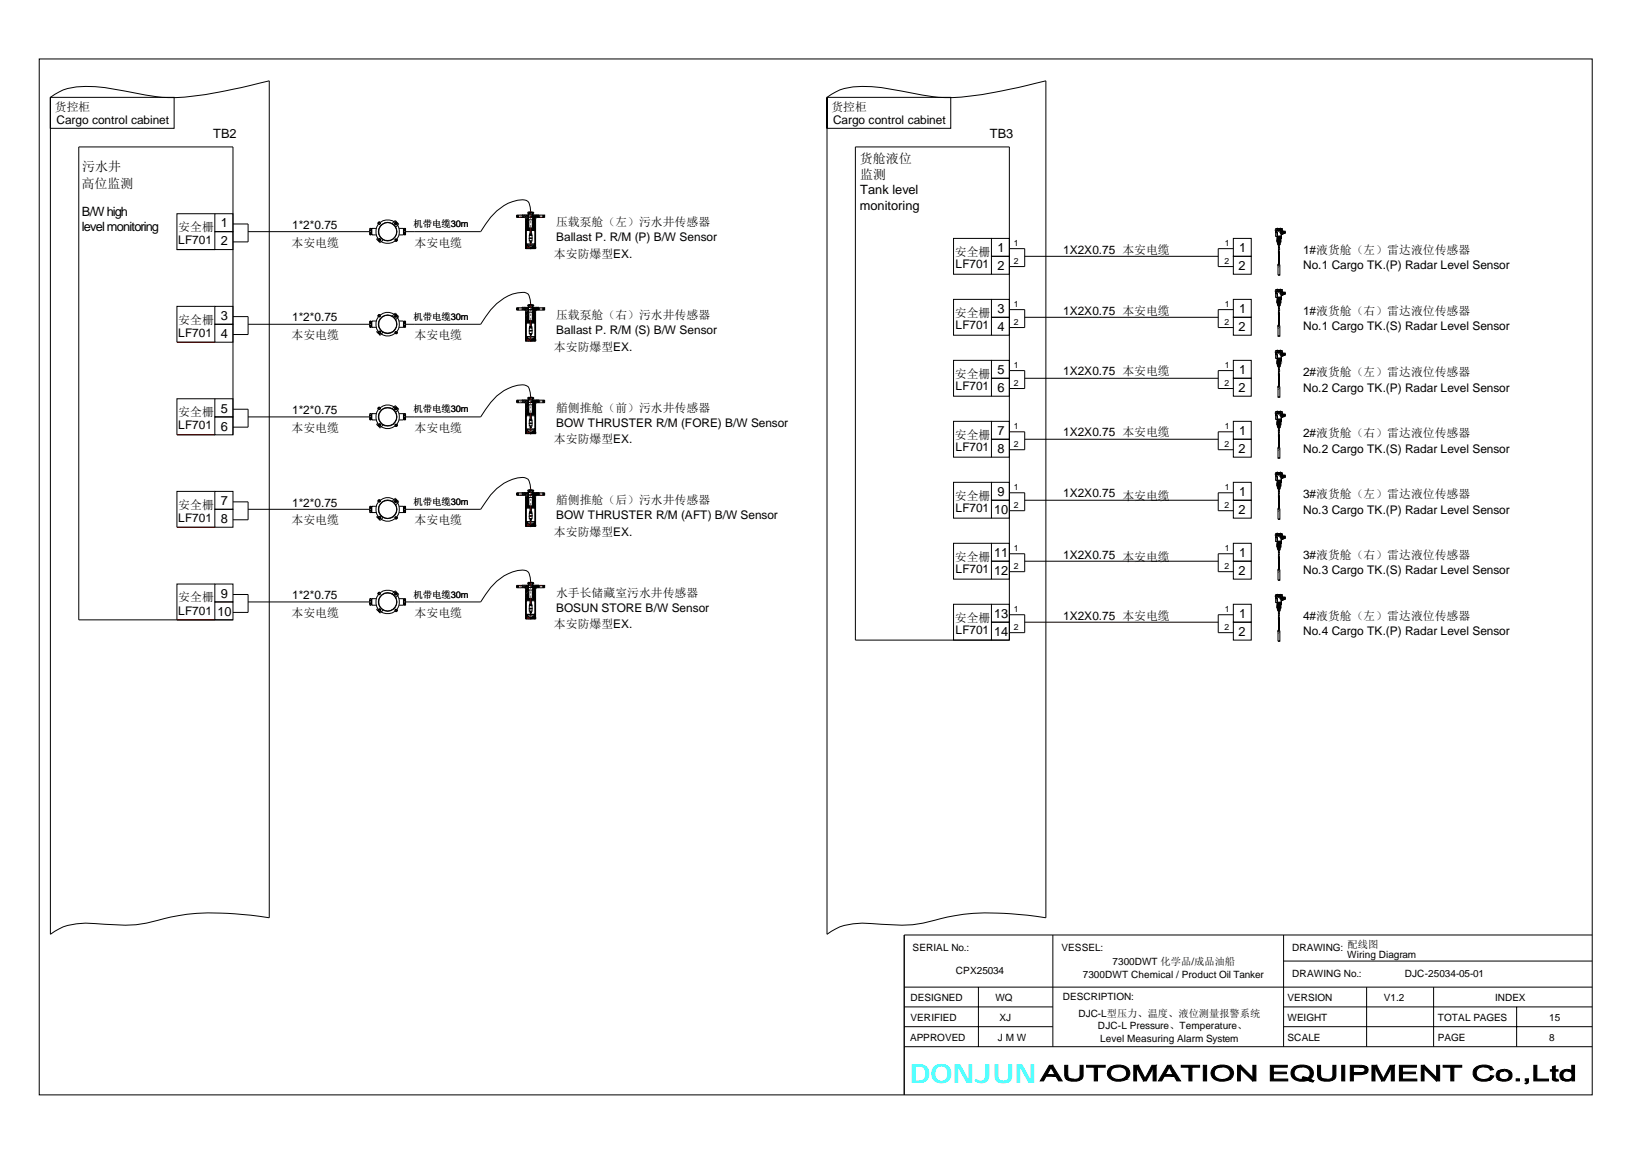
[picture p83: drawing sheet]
<svg xmlns="http://www.w3.org/2000/svg" width="297mm" height="210mm" viewBox="0 0 297 210" stroke-linecap="round" stroke-linejoin="round" font-family="sans-serif">
<defs><g id="words">
<text font-size="4.8" fill="#0ff" x="165.6" y="197">DONJUN</text>
<g font-size="2.4">
<text x="156.5" y="29.6">货舱液位</text>
<text x="14.8" y="34.2">高位监测</text>
<text x="14.9" y="31.1">污水井</text>
<text x="156.5" y="32.6">监测</text>
</g>
<g font-size="2.3">
<text x="38.8" y="25.1">TB2</text>
<text x="180.2" y="25.1">TB3</text>
<text x="156.6" y="35.4">Tank level</text>
<text x="14.9" y="39.3">B/Whigh</text>
<text x="40.2" y="41.4">1</text>
<text x="156.5" y="38.2">monitoring</text>
<text x="14.9" y="42.1">levelmonitoring</text>
<text x="40.2" y="44.6">2</text>
<text x="181.6" y="45.9">1</text>
<text x="225.5" y="45.9">1</text>
<text x="181.6" y="49.1">2</text>
<text x="225.4" y="49.1">2</text>
<text x="40.2" y="58.2">3</text>
<text x="181.6" y="57">3</text>
<text x="225.5" y="57">1</text>
<text x="40.2" y="61.5">4</text>
<text x="181.6" y="60.2">4</text>
<text x="225.4" y="60.2">2</text>
<text x="181.6" y="68">5</text>
<text x="181.6" y="71.3">6</text>
<text x="225.4" y="71.3">2</text>
<text x="225.5" y="68">1</text>
<text x="40.2" y="75.1">5</text>
<text x="40.2" y="78.3">6</text>
<text x="181.6" y="79.1">7</text>
<text x="181.6" y="82.4">8</text>
<text x="225.4" y="82.4">2</text>
<text x="225.5" y="79.1">1</text>
<text x="40.2" y="95.2">8</text>
<text x="40.2" y="91.9">7</text>
<text x="180.9" y="93.5">10</text>
<text x="181.6" y="90.3">9</text>
<text x="225.4" y="93.5">2</text>
<text x="225.5" y="90.3">1</text>
<text x="180.9" y="101.4">11</text>
<text x="225.5" y="101.4">1</text>
<text x="180.9" y="104.6">12</text>
<text x="225.4" y="104.6">2</text>
<text x="39.6" y="112">10</text>
<text x="40.2" y="108.7">9</text>
<text x="180.9" y="112.5">13</text>
<text x="225.5" y="112.5">1</text>
<text x="180.9" y="115.7">14</text>
<text x="225.4" y="115.7">2</text>
</g>
<g font-size="2.2">
<text x="10" y="20.2">货控柜</text>
<text x="10.3" y="22.6">Cargo control cabinet</text>
<text x="151.3" y="20.2">货控柜</text>
<text x="151.6" y="22.6">Cargo control cabinet</text>
<text x="53.2" y="41.6">1*2*0.75</text>
<text x="101.2" y="41.2">压载泵舱（左）污水井传感器</text>
<text x="32.5" y="42">安全栅</text>
<text x="32.5" y="44.5">LF701</text>
<text x="53.1" y="44.9">本安电缆</text>
<text x="75.5" y="44.9">本安电缆</text>
<text x="100.8" y="46.9">本安防爆型EX.</text>
<text x="101.2" y="43.9">Ballast P. R/M (P) B/W Sensor</text>
<text x="173.8" y="46.5">安全栅</text>
<text x="193.5" y="46.1">1X2X0.75 本安电缆</text>
<text x="237.2" y="46.2">1#液货舱（左）雷达液位传感器</text>
<text x="173.9" y="48.8">LF701</text>
<text x="237.2" y="49">No.1 Cargo TK.(P) Radar Level Sensor</text>
<text x="32.5" y="58.9">安全栅</text>
<text x="53.2" y="58.5">1*2*0.75</text>
<text x="101.2" y="58">压载泵舱（右）污水井传感器</text>
<text x="173.8" y="57.6">安全栅</text>
<text x="173.9" y="59.9">LF701</text>
<text x="193.5" y="57.2">1X2X0.75 本安电缆</text>
<text x="237.2" y="57.3">1#液货舱（右）雷达液位传感器</text>
<text x="32.5" y="61.3">LF701</text>
<text x="53.1" y="61.7">本安电缆</text>
<text x="75.5" y="61.7">本安电缆</text>
<text x="100.8" y="63.8">本安防爆型EX.</text>
<text x="101.2" y="60.8">Ballast P. R/M (S) B/W Sensor</text>
<text x="237.2" y="60.1">No.1 Cargo TK.(S) Radar Level Sensor</text>
<text x="173.8" y="68.7">安全栅</text>
<text x="173.9" y="71">LF701</text>
<text x="193.5" y="68.3">1X2X0.75 本安电缆</text>
<text x="237.2" y="71.2">No.2 Cargo TK.(P) Radar Level Sensor</text>
<text x="237.2" y="68.4">2#液货舱（左）雷达液位传感器</text>
<text x="32.5" y="75.7">安全栅</text>
<text x="53.2" y="75.3">1*2*0.75</text>
<text x="101.2" y="74.9">艏侧推舱（前）污水井传感器</text>
<text x="101.2" y="77.6">BOW THRUSTER R/M (FORE) B/W Sensor</text>
<text x="32.5" y="78.1">LF701</text>
<text x="53.1" y="78.6">本安电缆</text>
<text x="75.5" y="78.6">本安电缆</text>
<text x="100.8" y="80.6">本安防爆型EX.</text>
<text x="173.8" y="79.8">安全栅</text>
<text x="173.9" y="82.1">LF701</text>
<text x="193.5" y="79.4">1X2X0.75 本安电缆</text>
<text x="237.2" y="82.3">No.2 Cargo TK.(S) Radar Level Sensor</text>
<text x="237.2" y="79.5">2#液货舱（右）雷达液位传感器</text>
<text x="32.5" y="92.6">安全栅</text>
<text x="32.5" y="95">LF701</text>
<text x="53.1" y="95.4">本安电缆</text>
<text x="53.2" y="92.1">1*2*0.75</text>
<text x="75.5" y="95.4">本安电缆</text>
<text x="101.2" y="91.7">艏侧推舱（后）污水井传感器</text>
<text x="101.2" y="94.5">BOW THRUSTER R/M (AFT) B/W Sensor</text>
<text x="173.8" y="90.9">安全栅</text>
<text x="173.9" y="93.2">LF701</text>
<text x="193.5" y="90.5">1X2X0.75 本安电缆</text>
<text x="237.2" y="93.4">No.3 Cargo TK.(P) Radar Level Sensor</text>
<text x="237.2" y="90.6">3#液货舱（左）雷达液位传感器</text>
<text x="100.8" y="97.4">本安防爆型EX.</text>
<text x="173.8" y="102">安全栅</text>
<text x="193.5" y="101.6">1X2X0.75 本安电缆</text>
<text x="237.2" y="101.7">3#液货舱（右）雷达液位传感器</text>
<text x="173.9" y="104.3">LF701</text>
<text x="237.2" y="104.5">No.3 Cargo TK.(S) Radar Level Sensor</text>
<text x="32.5" y="109.4">安全栅</text>
<text x="32.5" y="111.8">LF701</text>
<text x="53.1" y="112.2">本安电缆</text>
<text x="53.2" y="109">1*2*0.75</text>
<text x="75.5" y="112.2">本安电缆</text>
<text x="101.2" y="108.5">水手长储藏室污水井传感器</text>
<text x="101.2" y="111.3">BOSUN STORE B/W Sensor</text>
<text x="173.8" y="113.1">安全栅</text>
<text x="193.5" y="112.7">1X2X0.75 本安电缆</text>
<text x="237.2" y="112.8">4#液货舱（左）雷达液位传感器</text>
<text x="100.8" y="114.3">本安防爆型EX.</text>
<text x="173.9" y="115.4">LF701</text>
<text x="237.2" y="115.6">No.4 Cargo TK.(P) Radar Level Sensor</text>
</g>
<text font-size="1.9" x="245.3" y="172.4">配线图</text>
<g font-size="1.8">
<text x="166.1" y="173">SERIAL No.:</text>
<text x="193.2" y="173">VESSEL:</text>
<text x="235.2" y="173">DRAWING:</text>
<text x="174" y="177.2">CPX25034</text>
<text x="197.1" y="177.8">7300DWT Chemical / Product Oil Tanker</text>
<text x="202.5" y="175.6">7300DWT 化学品/成品油船</text>
<text x="235.2" y="177.7">DRAWING No.:</text>
<text x="245.2" y="174.3">Wiring Diagram</text>
<text x="255.7" y="177.8">DJC-25034-05-01</text>
<text x="165.7" y="185.7">VERIFIED</text>
<text x="165.7" y="182.1">DESIGNED</text>
<text x="181.2" y="182.1">WQ</text>
<text x="181.9" y="185.7">XJ</text>
<text x="193.4" y="182">DESCRIPTION:</text>
<text x="196.3" y="185.1">DJC-L型压力、温度、液位测量报警系统</text>
<text x="234.3" y="182.1">VERSION</text>
<text x="234.3" y="185.7">WEIGHT</text>
<text x="251.9" y="182.1">V1.2</text>
<text x="261.7" y="185.7">TOTAL PAGES</text>
<text x="272.1" y="182.1">INDEX</text>
<text x="282" y="185.7">15</text>
<text x="165.6" y="189.4">APPROVED</text>
<text x="181.6" y="189.4">J M W</text>
<text x="199.8" y="187.3">DJC-L Pressure、Temperature、</text>
<text x="200.3" y="189.5">Level Measuring Alarm System</text>
<text x="234.3" y="189.4">SCALE</text>
<text x="261.7" y="189.4">PAGE</text>
<text x="282" y="189.4">8</text>
</g>
<g font-size="1.7">
<text x="75.3" y="41.4">机带电缆30m</text>
<text x="75.3" y="58.2">机带电缆30m</text>
<text x="75.3" y="75">机带电缆30m</text>
<text x="75.3" y="91.9">机带电缆30m</text>
<text x="75.3" y="108.7">机带电缆30m</text>
</g>
<g font-size="1.6">
<text x="184.5" y="44.8">1</text>
<text x="223" y="44.8">1</text>
<text x="184.5" y="48.1">2</text>
<text x="222.9" y="48.1">2</text>
<text x="184.5" y="55.9">1</text>
<text x="184.5" y="59.2">2</text>
<text x="222.9" y="59.2">2</text>
<text x="223" y="55.9">1</text>
<text x="184.5" y="67">1</text>
<text x="184.5" y="70.2">2</text>
<text x="222.9" y="70.2">2</text>
<text x="223" y="67">1</text>
<text x="184.5" y="78.1">1</text>
<text x="184.5" y="81.3">2</text>
<text x="222.9" y="81.3">2</text>
<text x="223" y="78.1">1</text>
<text x="184.5" y="89.2">1</text>
<text x="223" y="89.2">1</text>
<text x="184.5" y="92.4">2</text>
<text x="222.9" y="92.4">2</text>
<text x="184.5" y="100.3">1</text>
<text x="223" y="100.3">1</text>
<text x="184.5" y="103.5">2</text>
<text x="222.9" y="103.5">2</text>
<text x="184.5" y="111.4">1</text>
<text x="223" y="111.4">1</text>
<text x="184.5" y="114.7">2</text>
<text x="222.9" y="114.7">2</text>
</g>
</g></defs>
<g fill="none" stroke="#000" stroke-width=".18">
<path d="M7.1 10.7h282.7v188.5h-282.7zM9.2 17.7h22.5v5.6h-22.5zM9.2 17.7a9.2 9.2 0 0 1 6.4-2l3.5 .2 3.7 .7a36 36 0 0 0 9.2 1.2 91.5 91.5 0 0 0 17-3.1v152.2a60.6 60.6 0 0 0-15-.6l-4.2 .8a24.7 24.7 0 0 1-10.7 1 17 17 0 0 0-7.6 .5l-2.3 1.3zM150.5 17.7h22.5v5.6h-22.5zM150.5 17.7a9.2 9.2 0 0 1 6.4-2l3.5 .2 3.7 .7a36 36 0 0 0 9.3 1.2 91.5 91.5 0 0 0 17-3.1v152.2a60.6 60.6 0 0 0-15-.6l-4.2 .8a24.7 24.7 0 0 1-10.8 1 17 17 0 0 0-7.5 .5l-2.4 1.3zM39.1 38.9h3.3v3.2h-3.3zM39.1 38.9h-6.9v6.5h6.9h-6.9M94 39.5l.4-.4v.5M94.2 39.1l-.2 .2M94.4 39.3l-.2 .3M95 39.1h-1v.5h1.4l.3 .2v5.4h1.8M95 39.1h3.2"/>
<path d="M95 39.1v.5M95.1 39.1h-.1M95.2 39.1l-.2 .2M95.4 39.1l-.4 .4M95.7 39.1l-.5 .5M95.9 39.1l-.5 .5M96 39.1l-.5 .5M96.1 39.5h.1M96.2 39.3l-.5 .5M96.2 39.2l-.5 .5M96.2 38.8l-.1 .7M96.2 39.5l.1 .5"/>
<path d="M96.2 38.6h.8M96.2 39.6l-.5 .5M96.2 39.7l-.5 .6M96.3 40v1.5M96.3 39.9l-.6 .5M96.3 38.6h.3l-.3-1.7a1.16 1.16 0 0 0-1.2-.6 7.8 7.8 0 0 0-5.8 3.2l-1.8 2.6h-13.7M96.3 38.6h-.3v.2l.6 .1h-.4M96.3 38.6v.2M96.6 38.6h.2v.9M96.6 39.5h.2M97 39l-.2 .1M97 39.1v.4h-.9"/>
<path d="M97 39.1l-.1 2.4h-.6M97 39.2l-.2 .2M97 39.4l-.1 .1M97 39.1v.4h-.8M97 38.6l-.2 .2M97 39.1l-.2 .2M97 38.6h.1M97.1 38.6v.2M97.1 38.8l-.1 .1v.2M97.1 38.6l-.3 .4M97.1 38.8h.1M97.3 39.1l-.3 .2"/>
<path d="M97.4 39.1l-.4 .5M97.5 39.8l-.6 .6M97.6 39.1l-.7 .7M97.9 39.1l-1 .9h-.6M98 39.1l-1.1 1.1M98.2 39.1h.9v.5M98.2 39.1v.5M98.2 39.4l-.3 .2M98.2 39.2l-.4 .4M98.8 39.1v.5l.3-.4M99 39.1l-.2 .2M99.1 39.6h-1.4l-.2 .2v5.1"/>
<path d="M99.1 39.1h.1M99.1 39.5v.1M99.1 39.4l-.1 .2M155.7 26.7h28v89.7h-28zM39.1 42.1h3.3v3.3h-3.3zM39.1 55.7h3.3v3.3h-3.3zM39.1 59h3.3v3.2h-3.3zM39.1 55.7h-6.9v6.5h6.9M42.4 40.7h2.8v3.3h-2.8M42.4 57.6h2.8v3.2h-2.8M45.2 42.1h22.1M45.2 59h22.1"/>
<path d="M67.3 42.4h.2M67.3 41.5h.2v1.2h-.2zM67.3 58.4h.2v1.1h-.2zM67.3 41.9h.2M67.3 59.2h.2M67.3 58.7h.2M67.5 41.7h.2M67.5 42.6h.2M67.5 58.5h.2M67.5 59.4h.2M68.5 41.5h-.8v1.2h.8M68.5 58.4h-.8v1.1h.8"/>
<path d="M68.7 43.3l-.1 .2 .1 .2 .4-.3 .2 .2-.3 .4 .2 .1 .5-.5M68.9 40.4h.3a2.22 2.22 0 0 1 2.7 0h.2a2.74 2.74 0 0 1 .1 3l.1 .3a2.74 2.74 0 0 1-3.1 .1h-.3v-.4a2.22 2.22 0 0 1 0-2.6zM68.9 57.3h.3a2.06 2.06 0 0 1 2.7 0l.2-.1a2.74 2.74 0 0 1 .1 3.1v.4l-.3-.1a2.08 2.08 0 0 1-2.7 0l-.3 .1v-.4a2.24 2.24 0 0 1 0-2.7zM68.9 43.5h.3v.2h-.3zM68.9 43.5l.2-.1 .1 .2v.2l-.2 .1-.2-.2zM68.9 57.3h.3v.2h-.3zM69 40.4l.2 .3-.1 .1-.3-.2zM69 57.2l.2 .1v.2l-.1 .1-.3-.2zM69.1 42.9v.1M69.1 59.7v.1M71.4 40.7l.5-.6 .2 .2-.3 .4 .1 .1 .1 .1 .4-.3 .1 .1-.5 .6M71.4 57.5l.5-.5 .2 .1-.3 .4 .1 .2h.2l.3-.3 .1 .1-.5 .7"/>
<path d="M71.9 43.6l.1-.2 .3 .3-.2 .2zM72 43.5h.2v.2h-.2zM72 40.5l.1-.1 .2 .2-.1 .1-.2 .1-.1-.1zM72 57.3h.2v.2h-.2zM72 57.3l.1-.1 .2 .2-.1 .2-.3-.1zM72.6 41.5h.8v1.2h-.8M72.6 58.4h.8v1.1h-.8M73.4 41.7h.2M73.4 42.6h.2M73.4 58.5h.2M73.4 59.4h.2M73.6 42.4h.2"/>
<path d="M73.6 41.5h.2v1.2h-.2zM73.6 58.4h.2v1.1h-.2zM73.6 41.9h.2M73.6 59.2h.2M73.6 58.7h.2M94 56.4l.4-.4v.4M94.2 56l-.2 .1M94.4 56.4h-.1M94.4 56.2l-.2 .2M95 56h-1v.4h1.4l.3 .2v5.1M95 56h3.2M95 56v.4"/>
<path d="M95.1 55.9l-.1 .1M95.2 55.9l-.2 .2M95.4 55.9l-.4 .5M95.6 55.9h.1M95.7 55.9l-.5 .5M95.7 58.2h.1M95.7 41.3h.1M95.7 44.9h.1M95.7 44.9v-.5h1.7v.5M95.7 44.9l.3 .3v-.5l-.3 .4 .1 .1 .2-.2-.2-.2 .2-.1 .5 .3M95.7 41.3v.1M95.7 44.9l.2 .3"/>
<path d="M95.7 44.5h.3l-.3 .2M95.7 44.5h.3l-.3 .3M95.7 58.6h.8M95.7 44.8l.1 .1M95.7 41.3v.6h.8M95.7 44.4v.5M95.7 58.2v.6h.8M95.7 44.5h.1M95.7 44.7v.1M95.7 44.6l.3 .2-.3 .4 .3-.3M95.7 44.5l.3 .1M95.7 44.7l.3 .2"/>
<path d="M95.8 58.2l-.1 .1M95.8 58.3l-.1 .1M95.8 58.5l-.1 .1M95.8 58.7l-.1 .1M95.8 41.3l-.1 .1M95.8 41.5l-.1 .1M95.8 41.7l-.1 .1M95.8 41.9l-.1 .1M95.8 41.3v3.1M95.8 58.2v3M95.8 58.9l-.1 .1M95.8 59.1l-.1 .1"/>
<path d="M95.8 59.3l-.1 .1M95.8 59.5l-.1 .1M95.8 59.7l-.1 .1M95.8 59.9l-.1 .1M95.8 42.1l-.1 .1M95.8 42.2l-.1 .2M95.8 42.4l-.1 .2M95.8 42.6l-.1 .2M95.8 42.9l-.1 .1M95.8 43l-.1 .2M95.8 43.2l-.1 .2M95.8 43.4l-.1 .2"/>
<path d="M95.8 43.6l-.1 .2M95.8 43.8l-.1 .2M95.8 44l-.1 .2M95.8 44.3l-.1 .1M95.8 44.9l.2 .2-.1 .1M95.9 55.9l-.5 .5M96 44.4v.3h1.2M96 55.9l-.5 .5M96.1 44.8v.4l.2-.2M96.1 44.9l.1-.1 .1 .2M96.1 44.9l.2 .2M96.1 45.2h.1"/>
<path d="M96.1 56.4h.9v-.5v.5M96.1 56.3h.1M96.1 55.9h.5M96.2 56.2l-.5 .5M96.2 56l-.5 .5M96.2 55.6l-.1 .8M96.2 56.4l.1 .4M96.2 55.4h.8M96.2 56.4l-.5 .5M96.2 56.6l-.5 .5M96.3 45.2l-.2-.2 .2-.2v.4M96.3 56.8v1.5"/>
<path d="M96.3 56.8h.6M96.3 58.3l-.3 .3M96.3 58.1l-.6 .5M96.3 57.9l-.6 .5M96.3 57.7l-.5 .5M96.3 57.5l-.6 .6M96.3 57.3l-.6 .6M96.3 57.1l-.6 .6M96.3 56.9l-.6 .6M96.3 56.7l-.6 .6M96.3 41.2l-.6 .6h.8M96.3 44.9l-.2 .2 .1 .1 .1-.1"/>
<path d="M96.3 41.5l-.3 .3M96.3 41l-.6 .6M96.3 40.9l-.5 .4M96.3 40.7l-.6 .5M96.3 40.4l-.6 .6M96.3 40.3l-.6 .6M96.3 40.1l-.6 .6M96.3 55.5l.3-.1-.3-1.6a1.16 1.16 0 0 0-1.2-.6 7.8 7.8 0 0 0-5.8 3.2l-1.8 2.6h-13.7M96.3 55.5h-.3v.1l.6 .1h-.4M96.3 43.3l.6 .1zM96.3 55.5v.1M96.3 43.4v.4h.5v-.4"/>
<path d="M96.3 43.3v-.5h.5v.5M96.3 41.5v.3M96.3 58.3v.3M96.4 59.4h.4v.2h-.4zM96.4 42.6h.4v.2h-.4zM96.4 59.4h.4M96.4 42.6h.4M96.4 42.8h.4M96.4 59.6h.4M96.4 41.5v.3M96.4 44.9v.3l.1-.1v-.1l-.1 .1 .1 .1M96.4 58.3v.3"/>
<path d="M96.4 58.4l-.3 .2M96.4 45l.1 .1M96.4 45.2h.1M96.4 41.5l-.3 .3M96.5 44l.2 .1zM96.5 41.5v1.3M96.5 58.3v1.4M96.5 45l-.1 .1M96.5 45l.1 .2M96.5 44v-.2l.1 .2M96.5 44.1v.1l.1-.1M96.5 45v.2"/>
<path d="M96.6 55.5l.2-.1v.9M96.6 56.3h.2M96.6 45.1l.1 .1M96.7 42.6v.1M96.7 59.5v.1M96.7 45l.1 .1-.1 .1M96.7 58.6h.7M96.7 58.8h.8M96.7 41.5v1.1M96.7 42.8h.1M96.7 58.3v1.1M96.7 59.6v.1"/>
<path d="M96.7 41.8h.7M96.7 41.9h.8M96.8 41.5v.3M96.8 44.9v.3l-.2-.1 .2-.2-.2 .3M96.8 58.3v.3M96.9 44.9l.2-.1-.2 .2 .2 .2M96.9 44.8l.2 .2M97 55.8l-.2 .2M97 56.4h.1M97 56.4l-.1 .4v1.5h-.6M97 56.1l-.2 .2M97 55.9v.4h-.8"/>
<path d="M97 55.4l-.2 .2M97 55.9l-.2 .2M97 56.2l-.1 .1M97 55.4l.1 .1M97.1 44.8v.4M97.1 45l-.2 .2v-.4l.2 .3M97.1 55.9h-.1M97.1 45.1l-.1 .1M97.1 44.9l-.2 .2 .1 .1M97.1 55.5l-.3 .3M97.1 55.6v.1M97.1 55.6l-.1 .1v.2"/>
<path d="M97.1 44.7v.5M97.1 55.5v.1M97.1 45l.3 .2 .1-.1M97.2 44.7l.3 .3M97.2 44.5h.2M97.2 44.5l.2 .2M97.2 44.6l.2 .2M97.2 44.7l-.6 .3M97.3 55.9l-.3 .2M97.3 58.8h.2M97.4 42h.1M97.4 58.3v.3"/>
<path d="M97.4 58.3l.1-.1-.1 3.5M97.4 41.4v.4M97.4 41.5l.1-.2-.1 3.6M97.4 44.4h-1.7v.4M97.4 44.9h.1v.3M97.4 44.9l-.3 .2M97.4 44.8l-.3 .3 .2 .1M97.4 44.4l-.2 .2M97.4 44.4h.1M97.4 44.6l-.2-.2v.3M97.4 44.8v.1M97.4 58.9h.1"/>
<path d="M97.4 41.3v.6M97.4 58.2v.6M97.4 58.3l-.3 .3M97.4 55.9l-.4 .5M97.4 42v.1M97.4 44.7l-.3 .2M97.4 44.6l-.3 .2 .4 .4M97.4 44.5l-.3 .3 .4 .3M97.4 41.5l-.3 .3M97.5 58.4l-.1 .1M97.5 58.6l-.1 .1M97.5 41.5l-.1 .1"/>
<path d="M97.5 41.8h-.1M97.5 44.3l-.1 .1M97.5 44.5l-.1 .1M97.5 44.8h-.1M97.5 59l-.1 .1M97.5 59.2l-.1 .1M97.5 59.4l-.1 .1M97.5 59.6l-.1 .1M97.5 59.8l-.1 .1M97.5 58.5l-.1 .1M97.5 58.1l-.6 .5M97.5 57.9l-.7 .7"/>
<path d="M97.5 57.7l-.6 .6M97.5 57.5l-.6 .6M97.5 57.2l-.6 .7M97.5 57.1l-.6 .6M97.5 56.9l-.6 .6M97.5 56.7l-.6 .6M97.5 42.1l-.1 .2M97.5 42.3l-.1 .2M97.5 42.6l-.1 .1M97.5 42.7l-.1 .2M97.5 42.9l-.1 .2M97.5 43.2l-.1 .1"/>
<path d="M97.5 43.3l-.1 .2M97.5 43.5l-.1 .2M97.5 43.7l-.1 .2M97.5 44l-.1 .1M97.5 44.1l-.1 .2M97.5 44.9l-.4 .3M97.5 44.9h.1M97.5 41.6l-.1 .2M97.5 41.2l-.6 .6M97.5 41l-.7 .8M97.5 40.8l-.6 .6M97.5 40.6l-.6 .6"/>
<path d="M97.5 40.4l-.6 .6M97.5 40.2l-.6 .6M97.5 40l-.6 .6M97.5 55.9h.1M97.5 45l-.2 .2M97.6 55.9l-.7 .7M97.8 55.9l-.9 1M98 55.9l-1.1 1.2M98.2 56h.9v.4M98.2 56v.4M98.2 56.2l-.3 .2M98.2 56l-.4 .4"/>
<path d="M98.8 55.9v.5l.3-.4M99 56l-.2 .2M99.1 56.4h-1.4l-.2 .2v5.1M99.1 55.9v.1M99.1 56.4h.1M99.1 56.2l-.1 .2M180.5 43.4h3.2v3.2h-3.2zM180.5 46.6h3.2v3.3h-3.2zM180.5 54.5h3.2v3.2h-3.2zM180.5 57.7h3.2v3.3h-3.2zM180.5 43.4h-6.9v6.5h6.9M180.5 54.5h-6.9v6.5h6.9"/>
<path d="M183.7 45.2h2.8v3.3h-2.8M183.7 56.3h2.8v3.3h-2.8M186.5 46.6h35.2M186.5 57.7h35.2M224.5 43.4h3.2v3.2h-3.2zM224.5 46.6h3.2v3.3h-3.2zM224.5 54.5h3.2v3.2h-3.2zM224.5 57.7h3.2v3.3h-3.2zM224.5 45.2h-2.8v3.3h2.8M224.5 56.3h-2.8v3.3h2.8M232.1 41.6h.3zM232.1 52.7h.3z"/>
<path d="M232.1 41.7v.3h.6M232.1 41.7h.3M232.1 41.6v.1M232.1 42h.1M232.1 52.7v.1M232.1 53.1h.1M232.1 52.8v.3h.6M232.1 52.8h.3M232.2 42.2h.2zM232.2 53.3h.2zM232.2 42v1M232.2 53.1v1"/>
<path d="M232.2 43h.1M232.2 54.1h.1M232.2 43l.3 .2M232.2 43l1 .1M232.2 54.1l.2 .1M232.4 43.8v.2M232.4 54.2h.1M232.4 55v.1M232.4 54.9l.7 .1M232.4 43.8h.7M232.4 43.5h.8M232.4 54.2h.8"/>
<path d="M232.4 54.9h.7M232.4 43.3h.7zM232.4 43.2v.2h.8M232.4 42.2h-.2M232.4 41.5h.2M232.4 52.6h.2M232.4 53.3h-.2M232.4 54.3h.1M232.4 54.4l.8 .1M232.4 54.4h.8M232.4 55.1l.1 .1M232.5 43.2h.6z"/>
<path d="M232.5 43.2l-.1 .2h.7M232.5 42.7l-.1-.5 .1 .7h.7M232.5 44h.5v.2h-.5zM232.5 53.8l-.1-.5 .1 .7h.7M232.5 55.2l.5 .1zM232.5 42.6v.4h-.3M232.5 43.4v.1M232.5 53.7v.4h-.3M232.5 54.2l.6 .1M232.5 54.5v.1M232.5 43.2h.6M232.5 41.7h.1"/>
<path d="M232.5 43.9v.1M232.5 55h.1M232.5 52.8h.1M232.6 44.5h.4zM232.6 55.6h.4zM232.6 41.5h-.2v.5M232.6 43.9h-.2v.1M232.6 43.9v.1v-.1M232.6 52.7l-.1 .4M232.6 52.6h-.2v.5M232.6 55h-.2v.1M232.6 55v.1v-.1"/>
<path d="M232.6 55.3h.4h-.4v.3M232.6 41.6h.5M232.6 41.5v.1M232.6 52.6v.1M232.6 43.9h.3M232.6 48.2h.1M232.6 48.6h.1M232.6 55h.3M232.6 59.4h.1M232.6 59.7h.1M232.6 44.5h.3zM232.6 55.6h.3z"/>
<path d="M232.6 48.1v2l.3-.1M232.6 59.2v1.9h.3M232.6 41.6l-.1 .4M232.6 52.7v.4M232.6 44.3h.1M232.6 55.4h.1M232.7 45h.1M232.7 56.1h.1M232.7 42h.1M232.7 45.4h.1M232.7 45l.2 .1M232.7 53.1h.1"/>
<path d="M232.7 56.4l.1 .1M232.7 57.3l.1 .1M232.7 56.1h.2M232.7 41.5l-.1 .5M232.7 41.5h.1M232.7 44.7v1.5h.1M232.7 52.6h.1M232.7 55.8v1.5M232.7 41.5v.1M232.7 45.8h.1M232.7 43.7h.1M232.7 52.6l-.1 .1"/>
<path d="M232.7 56.5h.1M232.7 57.3h.1M232.7 56.9h.1M232.7 54.8h.1M232.7 45.8v.3zM232.7 43.6l.1 .1zM232.7 52.7h.1M232.7 56.9v.3zM232.7 45.8v.3h.1M232.7 46.3h.1M232.7 47.9l.1-.2-.1 .2h.1M232.7 56.9v.3h.1"/>
<path d="M232.7 41.7h.7M232.7 41.6h.1M232.7 41.5v.5M232.7 44.5v.2M232.7 46.2v.2M232.7 52.6v.5M232.7 55.6v.2M232.7 57.4v.1M232.7 46.4l.1-.2v1.4M232.7 57.5l.1-.1v1.3M232.7 52.8h.7M232.8 54.7v.1z"/>
<path d="M232.8 46.3h.1M232.8 46.5h-.1M232.8 57.5l-.1 .2M232.8 58.9v.1M232.8 45h.1M232.8 56.1h.1M232.8 58.8v.2M232.8 47.4l-.1 .3M232.8 47l-.1 .2M232.8 47l-.1 .1M232.8 58l-.1 .2M232.8 58.7l-.1 .2"/>
<path d="M232.8 58.7l-.1 .1M232.8 45.8v.3zM232.8 56.9v.3zM232.8 47.5v.1M232.8 47.8v.1v-.1M232.8 47.9h-.1l-.1 .3h.3M232.8 44.7l.1 .2M232.8 44.7h-.1h.2M232.8 58.6v.1M232.8 58.9v.1v-.1M232.8 59h-.1l-.1 .3h.3M232.8 55.8l.1 .2"/>
<path d="M232.8 55.8h-.1h.2M232.8 41.5v.5h.6M232.8 44.5v.2M232.8 45.4v.8M232.8 47.9h.1M232.8 52.6v.5h.6M232.8 55.6v.2M232.8 56.5v.9M232.8 59h.1M232.8 46.3l-.1 .5M232.8 46.2l-.1 .4M232.8 46.2l-.1 .3"/>
<path d="M232.8 46.8l-.1 .3M232.8 46.5l-.1 .5M232.8 46.7v.1M232.8 47l-.1 .6M232.8 46.9l-.1 .4M232.8 47.3v.2M232.8 47.4l-.1 .4M232.8 47.4v.1M232.8 47.6l-.1 .3 .1-.1M232.8 47.9l.1 .3M232.8 48.4h.2M232.8 58.5l-.1 .5"/>
<path d="M232.8 57.4l-.1 .4M232.8 57.5l-.1 .5M232.8 57.4v.1M232.8 57.4l-.1 .2M232.8 57.8l-.1 .3M232.8 57.7v.1M232.8 57.8v.1M232.8 58.1l-.1 .5M232.8 57.9l-.1 .5M232.8 58.4l-.1 .4M232.8 58.3v.2M232.8 58.7l-.1 .3 .1-.1"/>
<path d="M232.8 59l.1 .3M232.8 59.5h.2M232.9 41.6h.1M232.9 52.7h.1M232.9 44.9l-.1 .1M232.9 56l-.1 .1M232.9 41.5v.5M232.9 44.8v.1M232.9 45v.4M232.9 52.6v.5M232.9 55.9v.1M232.9 56.1v.3"/>
<path d="M232.9 41.5l-.1 .1M232.9 52.6v.1M232.9 43.9v.1M232.9 55v.1M232.9 48.2v1.8h-.3M232.9 43.9h.2l-.1 .1M232.9 59.3v1.8h-.3M232.9 55h.2l-.1 .2M233 52.7h.1M233 41.6h.4M233 41.5l.1 .1M233 44.3h-.4v.2"/>
<path d="M233 44.2l-.4 .1M233 52.7h-.1M233 55.3h-.4v.3M233 41.5h.1M233 44.2h-.4v.3M233 41.6v.4M233 44.1l-.1 .4M233 52.6v.5M233 55.3l-.1 .3M233 41.6h.1M233 52.6h.1M233 41.5v.1"/>
<path d="M233.1 43.2h.1M233.1 53.5l.1 .1zM233.1 54.2h.1M233.1 52.7h.1M233.1 42.4l.1 .1v.4M233.1 43.2l.1 .1zM233.1 42.4l.1 .1v.9M233.1 41.5v.5M233.1 42.4h.1M233.1 43.1v.1M233.1 43.4v.1M233.1 52.5v.6"/>
<path d="M233.1 53.5h.1M233.1 54.2h-.6M233.1 54.3v.1M233.1 54.5v.1M233.1 42.4h.2M233.1 43.3l.1 .1zM233.1 43.1v.1zM233.1 43h.1M233.1 54.4l.1 .1zM233.1 54.1h.1M233.1 43v.1M233.1 41.5v.5h.3v-.3"/>
<path d="M233.1 54.5h-.7h.7M233.1 54.1l.1 .1-1-.1M233.1 52.6v.5h.3v-.3M233.1 43.2v.3M233.1 43.8v.2h-.7M233.1 54.4l.1 .2M233.1 54.9v.2h-.7M233.1 43.5h-.7v.3M233.1 43.5h.1M233.2 43.7l-.8 .1M233.2 54.8l-.8 .1M233.2 43v.1"/>
<path d="M233.2 43.5v.2M233.2 54.1v.1M233.2 54.6v.2M233.2 54.6h-.8v.2M233.2 43.7l-.1 .1M233.2 54.8l-.1 .1M233.2 43.4h.1M233.2 42.9v.2M233.2 54.5h.1M233.2 53.6v.4M233.2 54v.2M233.2 54.2h.1"/>
<path d="M233.2 53.6v.9M233.2 54.4h-.8M233.3 42l-.3 .2 .1 .2M233.3 41.6l.1 .1M233.3 53.1l-.3 .2 .1 .2M233.3 52.7l.1 .1M233.3 42h.1M233.3 42.4l.1 .2zM233.3 53.5l.1 .2zM233.3 42.4l.1-.4v.5M233.4 42h.1v.3M233.4 42v.5"/>
<path d="M233.4 42h.1M233.4 53.1l-.1 .4h-.2M233.4 42l-.1 .4M233.4 42.6h.1M233.4 53.7h.1M233.4 42.5v.1h-.2M233.4 52.7h-.7M233.4 53.1h.1M233.4 53.6v.1h-.2M233.5 42.4h.1M233.5 42.2l.1 .1M233.5 42.1h.2"/>
<path d="M233.5 53.4v-.3h-.1v.5h.2v-.2M233.5 53.5h.1M233.5 53.3l.1 .1M233.5 53.1l.2 .1M233.5 42v.6M233.5 53.1v.6M233.5 42.3h.1M233.5 53.4h.1M233.5 42.5v.1M233.5 53.6v.1M233.6 42.4l.1 .1M233.6 42.1v.1"/>
<path d="M233.6 42.3v.2M233.6 53.2v.1M233.6 53.5h.1M233.7 42.1h.1zM233.7 42.5h.1zM233.7 53.1h.1zM233.7 53.6h.1zM233.7 42.1h-.2M233.7 42.1h.1M233.7 42.1l.1 .1M233.7 53.3v.3l-.1-.1M233.7 53.2h-.2"/>
<path d="M233.7 53.2h.1M233.7 53.2l.1 .1M233.7 42.4l-.3 .1M233.7 42.4h.1M233.7 42.3h.1M233.7 42.2v.3M233.7 53.1v.1M233.7 53.5h.1M233.7 53.4h.1M233.8 42.1l.1 .3M233.8 53.1l.1 .5M233.8 42l.1 .4"/>
<path d="M233.9 42.1v.3M233.9 53.1v.5M39.1 72.5h3.3v3.3h-3.3zM39.1 75.8h3.3v3.3h-3.3zM39.1 72.5h-6.9v6.6h6.9M42.4 79.1v-52.4h-28.1v86h28.1M42.4 74.4h2.8v3.3h-2.8M45.2 75.8h22.1M67.3 75.2h.2v1.2h-.2zM67.3 76h.2M67.3 75.6h.2M67.5 76.3h.2"/>
<path d="M67.5 75.4h.2M68.5 75.2h-.8v1.2h.8M68.7 60.1l-.1 .2 .1 .3 .4-.4 .2 .2-.3 .4 .2 .2 .6-.6-.1 .1M68.7 77l-.1 .2 .1 .2 .4-.3 .2 .1-.3 .5 .2 .1 .5-.5M68.8 74.2l.4-.1v.3h-.3zM68.9 74.1h.3a2.06 2.06 0 0 1 2.7 0h.3v.4a2.24 2.24 0 0 1 0 2.6v.4h-.3a2.08 2.08 0 0 1-2.7 0h-.3v-.4a2.24 2.24 0 0 1 0-2.6zM68.9 60.4h.3v.2h-.3zM68.9 60.3l.3 .1v.2h-.4zM68.9 77.2h.3v.2h-.3zM68.9 74.2h.3v.2h-.3zM68.9 77.2l.3 .1v.2l-.4-.1zM69.1 76.6h.1"/>
<path d="M71.4 74.4l.6-.6 .1 .2-.3 .4 .1 .1h.2l.3-.3 .1 .2-.5 .6M71.9 60.4l.3-.1 .1 .3h-.3zM71.9 77.3l.3-.1 .1 .2-.3 .1zM72 60.4h.2v.2h-.2zM72 77.2h.2v.2h-.2zM72 74.2h.2v.2h-.2zM72 74.1l.3 .1-.1 .2h-.3zM72.6 75.2h.8v1.2h-.8M73.4 76.3h.2M73.4 75.4h.2M73.6 75.2h.2v1.2h-.2zM73.6 76h.2"/>
<path d="M73.6 75.6h.2M94.2 72.8l-.2 .2M94.4 72.8v.5M94.4 73.2l-.1 .1M94.4 73l-.2 .3M94.4 72.8l-.4 .4M95 72.8h-.9l-.1 .4 1.6 .1 .1 5.3M95 72.8h3.2M95 72.8v.5M95.1 72.7l-.1 .1M95.2 72.7l-.2 .3M95.4 72.7l-.4 .5"/>
<path d="M95.6 72.7h.1M95.7 61.7v.3h1.8M95.7 78.6v.3h1.8M95.7 72.7l-.5 .6M95.7 62h.1M95.7 78.8v.1M95.7 61.7h.1M95.7 75h.1M95.7 78.6h.1M95.7 78.5v-.1l.3 .2-.3 .2M95.7 61.7v-.5h1.7v.5M95.7 78.6v-.6h1.7v.6"/>
<path d="M95.7 61.7l.2 .3M95.7 61.7l.3 .3v-.4l-.3 .3 .1 .1 .2-.2M95.7 78.6l.2 .3M95.7 61.3l.3 .1-.3 .2M95.7 78.2l.1-.1 .2 .1-.2 .3M95.7 75v.6h.8M95.7 61.6l.1 .1M95.7 61.2v.5M95.7 78v.6M95.7 61.3v.1M95.7 61.5v.1M95.7 61.5l.3 .2-.3 .3"/>
<path d="M95.7 61.3l.3 .2M95.7 78.2h.1M95.7 78.2l.3 .1-.2 .2M95.7 78.1h1.7M95.8 75l-.1 .1M95.8 75.2h-.1M95.8 75.3l-.1 .2M95.8 75.5l-.1 .2M95.8 75v3M95.8 78.5v.1M95.8 60.1l-.1 .1M95.8 60.3l-.1 .1"/>
<path d="M95.8 60.5l-.1 .1M95.8 60.7l-.1 .1M95.8 60.9l-.1 .1M95.8 61.1l-.1 .1M95.8 61.7l.2 .2-.1 .1M95.8 75.7l-.1 .1M95.8 75.9l-.1 .1M95.8 76.1l-.1 .2M95.8 76.3l-.1 .2M95.8 76.5l-.1 .1M95.8 76.7l-.1 .1M95.8 76.9l-.1 .2"/>
<path d="M95.8 77.1l-.1 .1M95.8 77.3l-.1 .1M95.8 77.5l-.1 .2M95.8 77.7l-.1 .2M95.8 77.9l-.1 .1M95.8 78.6l.2 .2-.1 .1M95.8 78.5l.2 .2M95.9 72.7l-.5 .6M96 61.3l-.3 .2M96 61.3v.2h1.2M96 78.1l-.3 .1 .3 .3-.3 .3M96 78.1v.3h1.2"/>
<path d="M96 61.3l-.3 .1 .3 .3-.3 .3M96 78.2l-.3 .1M96 78.4l.5 .3M96 78.4v.5l-.3-.3M96 61.9l-.2-.2 .2-.2 .5 .4M96 78.4l-.3 .4 .1 .1 .2-.2M96 72.7l-.5 .6M96.1 61.9l.2-.2v.3zM96.1 62h.1M96.1 61.6v.4M96.1 78.5v.4M96.1 78.9h.1"/>
<path d="M96.1 78.7l.2 .1M96.1 61.6l.2 .2M96.1 73.1l.9 .1M96.1 78.5l.2 .2M96.2 73l-.5 .5M96.2 72.8l-.5 .6M96.2 72.5l-.1 .7M96.2 61.7h-.1l.2 .2-.2 .1M96.2 73.2l.1 .4M96.2 72.3h.8M96.2 78.5l-.1 .1 .2 .2M96.2 73.3l-.5 .4"/>
<path d="M96.2 73.4l-.5 .5M96.3 78.5v.4M96.3 61.8l-.2 .1 .2 .1M96.3 74.9l-.6 .6h.8M96.3 73.6h.6M96.3 78.6l-.2 .2h.2M96.3 78.7l-.2 .2M96.3 78.5l-.2 .2M96.3 75.1l-.3 .4M96.3 74.7l-.6 .6M96.3 74.5l-.5 .5M96.3 74.4l-.6 .5"/>
<path d="M96.3 74.1l-.6 .6M96.3 73.9l-.6 .6M96.3 73.7l-.6 .7M96.3 73.5l-.6 .6M96.3 60.1l.6 .1zM96.3 72.3h.3l-.3-1.7a1.6 1.6 0 0 0-2.1-.5 8.8 8.8 0 0 0-5.8 4.4l-.9 1.3h-13.7M96.3 72.3h-.3v.2h.6h-.4M96.3 77h.6zM96.3 72.3v.2M96.3 60.2v.5h.5v-.5M96.3 60.1v-.4h.5v.4M96.3 77v.5h.5v-.5"/>
<path d="M96.3 77v-.5h.5v.5M96.3 75.2v.3M96.4 76.3h.4v.1h-.4zM96.4 76.3h.4M96.4 76.4h.4M96.4 61.7v.3l.1-.1M96.4 75.2v.3M96.4 78.6v.3l.1-.1M96.4 78.7h.1M96.4 78.7l.1 .1h-.1M96.4 75.2l-.3 .3M96.5 60.8l.2 .1z"/>
<path d="M96.5 77.7h.2zM96.5 61.8l-.1 .1 .1 .1-.1-.2M96.5 61.8v.1M96.5 75.2v1.3M96.5 61.8l-.1 .2M96.5 78.7l-.1 .2M96.5 60.8v-.1l.1 .1M96.5 60.9v.1l.1-.1M96.5 78.7l.1 .2M96.5 77.5l.1 .4zM96.5 61.9v.1M96.5 78.7v.2"/>
<path d="M96.6 73.1h.2M96.6 62h.1M96.6 78.8l.1 .1M96.7 61.8l.1 .1-.1 .1M96.7 76.3v.1M96.7 78.7l.1 .1-.1 .1M96.7 75.5h.7l.1-.5-.1 3.6M96.7 75.6h.8M96.7 75.2v1.1M96.7 76.4v.1M96.8 61.8l-.2 .2-.1-.1M96.8 61.7v.3l-.2-.1"/>
<path d="M96.8 72.3v.8M96.8 75.2v.3M96.8 78.5v.4l-.2-.2M96.8 61.9v-.1l-.2 .1M96.8 73.1v.1M96.8 78.7l-.2 .1M96.8 78.7v-.1l-.2 .2M96.8 72.3h.1M96.9 61.7v.3l.2-.1-.2-.2h.2M96.9 78.5v.4l.2-.2M96.9 61.7l.2 .1M96.9 78.5l.2 .2"/>
<path d="M97 72.6l-.2 .2M97 72.7v.5h-.9M97 72.7l-.1 2.5h-.6v-1.6M97 72.7l-.2 .3M97 73l-.1 .2M97 73.2h.1M97 72.3l-.2 .2M97 72.9l-.2 .2M97 72.3h.1M97.1 62h-.1M97.1 61.8l-.2 .1 .1 .1M97.1 61.6v.4l-.2-.1 .2-.2"/>
<path d="M97.1 78.4v.5l-.2-.2 .2-.2M97.1 78.8l-.1 .1M97.1 78.6l-.2 .2 .1 .1M97.1 78.5l-.2 .1 .2 .2M97.1 72.7l-.1 .1M97.1 72.3l-.1 .4M97.1 78.4v.5M97.1 61.6l.4 .3M97.1 72.3l-.3 .4M97.1 72.4v.1M97.1 78.7l.3 .2 .1-.1M97.1 78.5l.4 .3"/>
<path d="M97.1 78.8l.2 .1M97.2 61.5l.3 .4-.1 .1-.3-.2M97.2 78.4l.3 .3M97.2 61.3l.2 .1-.3 .3 .4 .3M97.2 61.3l.2 .2M97.2 78.2l.1-.1 .1 .1M97.2 78.1l.2 .2M97.2 78.2l.2 .2M97.2 61.5l-.1 .5M97.2 61.5l.2 .2M97.2 61.5l-.6 .4M97.2 61.3v.2"/>
<path d="M97.2 78.1v.3M97.2 78.4l-.6 .3M97.2 78.3l.2 .2M97.3 72.7l-.3 .3M97.3 75.7h.2M97.4 75.7h.1M97.4 61.3l-.2 .1 .2 .2M97.4 61.3h-1.7v.3M97.4 61.7h.1v.3M97.4 61.7l-.2 .3 .3-.3M97.4 61.7l-.3 .2 .2 .1M97.4 61.3l-.2 .2"/>
<path d="M97.4 78.6h.1v.3M97.4 78.6l-.2 .3 .3-.3M97.4 78.1l-.2 .1M97.4 78.1h.1M97.4 61.6v.1M97.4 78.5v.1M97.4 75v.6M97.4 61.5l-.3 .3M97.4 78.4l-.3 .2M97.4 78.2l-.3 .3 .4 .4M97.4 78.2l-.2 .2M97.4 75.2l-.3 .3"/>
<path d="M97.4 72.7l-.4 .5M97.5 61.2l-.1 .1M97.5 61.4l-.1 .1M97.5 61.6l-.1 .1M97.5 75.2l-.1 .1M97.5 75.4l-.1 .1M97.5 78l-.1 .1M97.5 78.2l-.1 .1M97.5 78.4l-.4 .3M97.5 60l-.1 .1M97.5 60.2l-.1 .1M97.5 60.4l-.1 .1"/>
<path d="M97.5 60.6l-.1 .1M97.5 60.8l-.1 .1M97.5 61l-.1 .1M97.5 61.7v.1M97.5 75.8l-.1 .2M97.5 76l-.1 .2M97.5 76.2l-.1 .1M97.5 76.4l-.1 .2M97.5 76.6l-.1 .2M97.5 76.8l-.1 .1M97.5 77l-.1 .1M97.5 77.2l-.1 .2"/>
<path d="M97.5 77.4l-.1 .2M97.5 77.6l-.1 .1M97.5 77.8l-.1 .1M97.5 78.6h.1M97.5 75.3l-.1 .2M97.5 74.9l-.6 .6M97.5 74.7l-.7 .7M97.5 74.5l-.6 .6M97.5 74.3l-.6 .6M97.5 74.1l-.6 .6M97.5 73.9l-.6 .6M97.5 73.7l-.6 .6"/>
<path d="M97.5 73.5l-.6 .6M97.5 72.7h.1M97.5 61.8l-.2 .2M97.5 78.7l-.2 .2M97.6 72.7l-.7 .8M97.8 72.7l-.9 1M98 72.7l-1.1 1.2M98.2 72.8h.9v.5h-1.4l-.2 .2v5.1M98.2 72.8v.5M98.2 73l-.3 .3M98.2 72.9l-.4 .4M98.8 72.8v.5"/>
<path d="M99 72.8l-.2 .2M99.1 73.1l-.1 .2M99.1 72.9l-.3 .3M180.5 65.5h3.2v3.3h-3.2zM180.5 68.8h3.2v3.3h-3.2zM180.5 76.6h3.2v3.3h-3.2zM180.5 79.9h3.2v3.3h-3.2zM180.5 65.5h-6.9v6.6h6.9M180.5 76.6h-6.9v6.6h6.9M183.7 67.4h2.8v3.3h-2.8M183.7 78.5h2.8v3.3h-2.8M186.5 68.8h35.2"/>
<path d="M186.5 79.9h35.2M224.5 65.5h3.2v3.3h-3.2zM224.5 68.8h3.2v3.3h-3.2zM224.5 76.6h3.2v3.3h-3.2zM224.5 79.9h3.2v3.3h-3.2zM224.5 67.4h-2.8v3.3h2.8M224.5 78.5h-2.8v3.3h2.8M232.1 63.8h.3zM232.1 74.9h.3zM232.1 63.8v.1M232.1 64.1v.1M232.1 74.9h.1"/>
<path d="M232.1 75.2v.1M232.1 63.9v.3h.6M232.1 63.9h.3M232.1 74.9v.4h.6M232.2 64.4h.2zM232.2 75.5h.2zM232.2 64.2v1M232.2 75.3v1M232.2 64.4h.2M232.2 65.2h.1M232.2 75.5h.2M232.2 76.3h.1"/>
<path d="M232.2 65.2l.9 .1M232.2 76.3l.9 .1M232.2 65.2h.2M232.2 76.3h.2M232.4 65.2l.1 .1M232.4 65.2h.8v.3M232.4 66.1v.1M232.4 66l.7 .1M232.4 76.3l.1 .1M232.4 77.1v.2M232.4 77.1h.7M232.4 65.7h.1"/>
<path d="M232.4 76.8h.1M232.4 66h.7M232.4 76.3h.8M232.4 65.5h.7zM232.4 75.5h.1M232.4 76.6h.7zM232.4 63.7h.1M232.4 64.4h.1M232.4 65.4v.2h.8M232.4 74.8h.2M232.4 74.9v.4M232.4 76.5v.2h.8"/>
<path d="M232.4 63.7h.2M232.4 66.2l.1 .1M232.4 77.3l.1 .1M232.5 65.5h.6zM232.5 76.6h.6zM232.5 65.3l-.1 .3h.7v-.1M232.5 64.9l-.1-.5 .1 .7h.7M232.5 66.3h.5v.1h-.5zM232.5 76.4l-.1 .3h.7v-.1M232.5 77.4h.5v.1h-.5zM232.5 64.8v.4h-.3M232.5 65.6v.1"/>
<path d="M232.5 75.9v.4h-.3M232.5 76.7v.1M232.5 65.3h.6M232.5 76.4h.6M232.5 66.1h.1M232.5 77.2h.1M232.5 63.9h.1M232.5 74.9h.1M232.6 66.6h.4zM232.6 77.7h.4zM232.6 63.8l-.1 .4M232.6 63.7h-.2v.5"/>
<path d="M232.6 66.1h-.2v.1M232.6 66.1v.1v-.1M232.6 66.4h.4h-.4M232.6 74.9l-.1 .4M232.6 74.8l-.5 .1M232.6 77.1h-.2v.2M232.6 77.1v.2v-.2M232.6 77.5h.4h-.4v.2M232.6 63.7v.1M232.6 66.4v.3M232.6 74.8v.1M232.6 66.1h.3"/>
<path d="M232.6 70.5h.1M232.6 70.8h.1M232.6 77.1h.3M232.6 66.7h.3zM232.6 77.8h.3zM232.6 70.3v1.9h.3M232.6 63.8v.4M232.6 72.2h.1M232.6 74.9v.4M232.6 63.8h.1M232.6 74.9h.1M232.6 66.5v.1"/>
<path d="M232.6 77.6v.1M232.7 67.2h.1M232.7 78.7h.2zM232.7 78.3h.1M232.7 64.2h.1M232.7 67.5l.1 .1M232.7 68.4l.1 .1M232.7 67.2h.2M232.7 75.3h.1M232.7 79.5l.1 .1M232.7 63.7h.1M232.7 66.9v1.5"/>
<path d="M232.7 74.8h.1M232.7 78v1.5M232.7 63.7l-.1 .1M232.7 63.7v.1M232.7 67.6h.1M232.7 68.4h.1M232.7 68h.1M232.7 65.8h.1M232.7 74.8l-.1 .1M232.7 74.8v.1M232.7 79.5h.1M232.7 79.1h.1"/>
<path d="M232.7 77h.1M232.7 68v.3zM232.7 79.1v.3zM232.7 76.9l.1 .1zM232.7 68v.3h.1M232.7 68.5l.1 1.4v-.2M232.7 79.1v.3h.1M232.7 79.8l.1-.2v1.4v-.2M232.7 63.8l.7 .1M232.7 74.9h.7M232.7 63.8v.4M232.7 66.7v.2"/>
<path d="M232.7 74.9v.4M232.7 77.8v.1M232.7 79.6v.1M232.7 63.9h.7M232.8 65.8v.1zM232.8 78.3h.1M232.8 76.9v.1zM232.8 68.6l-.1 .2M232.8 79.7l-.1 .2M232.8 67.2h.1M232.8 69.9v.2M232.8 68.5l-.1 .2"/>
<path d="M232.8 69.7l-.1 .2M232.8 69.1l-.1 .1 .1-.1M232.8 78.3h-.1h.2M232.8 68v.3zM232.8 79.1v.3zM232.8 70v.1v-.1M232.8 69.9l-.1 .2 .1-.1M232.8 70.1h-.1l-.1 .3h.3M232.8 66.9l.1 .2M232.8 66.9h-.1h.2M232.8 77.9l.1 .3M232.8 77.9l-.1 .1h.2"/>
<path d="M232.8 74.9v.4l.6-.1-.1 .1M232.8 63.8v.4h.6M232.8 66.7v.2M232.8 67.6v.9M232.8 70.1h.1M232.8 77.8v.1M232.8 78.7v.9M232.8 63.8l.1-.1v.5M232.8 74.9l.1-.1v.5M232.8 63.8h.1M232.8 69.5l-.1 .5M232.8 68.6l-.1 .5"/>
<path d="M232.8 68.7v.1M232.8 68.5v.1M232.8 68.5l-.1 .4M232.8 68.8l-.1 .3M232.8 68.7v.2M232.8 69.2l-.1 .5M232.8 69l-.1 .5M232.8 69.4l-.1 .4M232.8 69.3v.2M232.8 69.7l-.1 .4 .1-.1M232.8 70.1l.1 .3M232.8 70.6h.2"/>
<path d="M232.8 74.9h.1M232.8 79.8l-.1 .4M232.8 79.7v.2M232.8 79.6h.1M232.8 79.6l-.1 .4M232.8 79.6v.1M232.8 79.9v.3M232.9 63.8h.1M232.9 74.9h.1M232.9 67.1l-.1 .1M232.9 78.3h-.1M232.9 78.2l-.1 .1"/>
<path d="M232.9 63.8v.4M232.9 67v.1M232.9 67.2v.3M232.9 74.9v.4M232.9 78.1v.1M232.9 78.3v.4M232.9 66.1v.1M232.9 77.1v.2M232.9 70.4v1.8h-.3M232.9 66.1h.2l-.1 .2M232.9 77.1h.2l-.1 .3M233 63.8h.1"/>
<path d="M233 74.9h.1M233 63.7l.1 .2M233 63.8h-.1M233 66.4h-.4v.2M233 74.8l.1 .1M233 74.9h-.1M233 77.5h-.4v.3M233 63.7v.5M233 66.4l-.1 .3M233 74.8v.5M233 77.4l-.1 .4M233 63.7h.1"/>
<path d="M233 74.8h.1M233.1 64.6l.1 .1zM233.1 65.3v.2zM233.1 63.8h.1M233.1 75.7l.1 .1zM233.1 76.4v.2zM233.1 74.9h.1M233.1 65.3v.2v-.1M233.1 76.6h.1zM233.1 63.6v.1M233.1 63.8v.4M233.1 64.6h.1"/>
<path d="M233.1 65.6v.1M233.1 74.7v.1M233.1 74.9v.4M233.1 75.7h.1M233.1 76.4v.2M233.1 76.7v.1M233.1 64.6h.2M233.1 75.7h.2M233.1 74.8h-.1M233.1 74.8h.1M233.1 65.5l.1 .1zM233.1 65.2h.1"/>
<path d="M233.1 65.5h.1M233.1 76.6l.1 .1zM233.1 76.3h.1M233.1 76.6h.1M233.1 65.2v.1zM233.1 63.7v.5h.3v-.3M233.1 65.7h-.7h.8M233.1 65.7h-.7v.2M233.1 74.8v.5h.3v-.4M233.1 76.8h-.7h.8M233.1 66v.2h-.7M233.1 77.1v.2h-.7"/>
<path d="M233.1 65.7h.1M233.2 65.9l-.8 .1M233.2 76.3l-.1 .1M233.2 76.3h.1M233.2 77l-.8 .1M233.2 76.8h-.8v.2M233.2 65.2h.1M233.2 65.7v.2M233.2 76.8v.2M233.2 65.9l-.1 .1M233.2 77l-.1 .1M233.2 65.5v.1"/>
<path d="M233.2 64.7v.4M233.2 65.1v.1M233.2 76.6v.1M233.2 75.8v.5v-.1h-.7l-.1-.7 .1 .5M233.2 64.7v.8M233.2 75.7v.9M233.3 64.1l-.3 .3 .1 .2M233.3 75.3l-.3 .2 .1 .2M233.3 63.8h.1M233.3 74.9h.1M233.3 64.6l.1 .2zM233.3 75.7l.1 .2z"/>
<path d="M233.3 64.6l.1-.4v.5M233.3 75.7l.1-.4v.5M233.4 64.2h.1v.2M233.4 64.2v.5M233.4 75.3h.1v.2M233.4 75.3v.5M233.4 64.1v.1M233.4 64.7h.1M233.4 64.2l-.1 .4M233.4 75.3l-.1 .4M233.4 64.7v.1h-.2M233.4 75.8v.1h-.2"/>
<path d="M233.5 64.7h-.1M233.5 75.8h-.1M233.5 64.7h.1M233.5 75.7v.1M233.5 64.6h.1M233.5 64.2l.2 .1M233.5 75.7h.1M233.5 75.5l.1 .1M233.5 75.3l.2 .1M233.5 64.2v.5M233.5 75.3v.5M233.5 64.5h.1"/>
<path d="M233.5 75.6h.1M233.5 75.8h.1M233.6 64.5l-.1 .2M233.6 75.4h-.1M233.6 75.5h.2M233.6 64.3v.1M233.6 75.6v.2h-.2M233.6 64.6h.1M233.6 75.7h.1M233.7 64.2h.1zM233.7 64.7h.1zM233.7 75.3h.1z"/>
<path d="M233.7 75.8h.1zM233.7 64.3l.1 .1h-.1v.3l-.1-.1M233.7 64.3l-.2 .1 .1 .1M233.7 75.5v.3l-.1-.1M233.7 75.4h.1M233.7 64.2v.1M233.7 75.3v.1M233.7 64.6h.1M233.7 64.5h.1M233.7 75.7h.1M233.7 75.6h.1M233.8 64.2l.1 .5"/>
<path d="M233.8 75.3l.1 .4M233.9 64.2v.5M233.9 75.4v.3M39.1 89.4h3.3v3.2h-3.3zM39.1 92.6h3.3v3.3h-3.3zM39.1 89.4h-6.9v6.5h6.9M42.4 91.3h2.8v3.2h-2.8M45.2 92.6h22.1M67.3 92.9h.2M67.3 92.1h.2v1.1h-.2zM67.3 92.4h.2M67.5 93.1h.2"/>
<path d="M67.5 92.2h.2M68.5 92.1h-.8v1.1h.8M68.7 93.8l-.1 .2 .1 .2 .4-.3 .2 .2-.3 .4 .1 .1 .6-.5M68.8 91.1l.4-.1v.2l-.3 .1zM68.9 90.9l.3 .1a2.06 2.06 0 0 1 2.7 0l.3-.1v.4a2.24 2.24 0 0 1 0 2.7v.3h-.3a2.08 2.08 0 0 1-2.7 0l-.2 .1a2.74 2.74 0 0 1-.1-3.1zM68.9 94.1h.3v.2h-.3zM68.9 91h.3v.2h-.3zM68.9 94l.3 .1v.2l-.2 .1-.2-.2zM69.1 93.4v.1M71.4 91.2l.6-.6 .1 .2-.3 .4 .1 .2h.2l.3-.3 .1 .1-.5 .7M71.9 94.1l.1-.1 .3 .2-.2 .2zM72 94.1h.2v.2h-.2z"/>
<path d="M72 91h.2v.2h-.2zM72 91l.3 .1-.1 .2-.3-.1zM72.6 92.1h.8v1.1h-.8M73.4 93.1h.2M73.4 92.2h.2M73.6 92.9h.2M73.6 92.1h.2v1.1h-.2zM73.6 92.4h.2M94.2 89.6l-.2 .2M94.4 89.6v.5M94.4 90.1h-.1M94.4 89.8l-.2 .3"/>
<path d="M94.4 89.7l-.4 .3M95 89.6h-.9l-.1 .5h1.6l.1 5.3M95 89.6h3.2M95 89.6v.5M95.1 89.6h-.1M95.2 89.6l-.2 .2M95.4 89.6l-.4 .5M95.6 89.6h.1M95.7 95.4v.3h1.8M95.7 89.6l-.5 .5M95.7 95.7h.1M95.7 91.9h.1"/>
<path d="M95.7 95.4v-.5h1.7v.5M95.7 95.4l.2 .3M95.7 95.1l.3-.1-.3 .2 .3 .2-.3 .3 .3-.4zM95.7 91.9v.5h.8M95.7 94.9v.5M95.7 95.2v.1M95.7 95l.3 .2M95.7 94.9h1.7M95.8 91.9l-.1 .1M95.8 92l-.1 .1M95.8 92.2l-.1 .1M95.8 92.4l-.1 .1"/>
<path d="M95.8 91.9v3M95.8 95.3l-.1 .1M95.8 95.3l.2 .2-.2 .2-.1-.1 .3-.4v.5l-.3-.3M95.8 92.6l-.1 .1M95.8 92.8l-.1 .1M95.8 92.9l-.1 .2M95.8 93.1l-.1 .2M95.8 93.4l-.1 .1M95.8 93.6l-.1 .1M95.8 93.7l-.1 .2M95.8 94l-.1 .1M95.8 94.2l-.1 .1"/>
<path d="M95.8 94.3l-.1 .2M95.8 94.5l-.1 .2M95.8 94.8l-.1 .1M95.8 95.4l.2 .2M95.9 89.6l-.5 .5M96 95.1l-.2 .2M96 94.9v.3h1.2M96 95.1l-.2-.2-.1 .2M96 95.2l-.2 .1M96 95.2l.5 .3M96 95.6l-.1 .1M96 89.6l-.5 .5"/>
<path d="M96.1 95.3v.4M96.1 95.6l.1 .1 .1-.1M96.1 95.7h.1M96.1 90h.9M96.2 89.9l-.5 .5M96.2 89.7l-.5 .5M96.2 89.3l-.1 .8M96.2 90.1l.1 .4M96.2 89.1h.8M96.2 90.1l-.5 .5M96.2 90.2l-.5 .6M96.3 90.5h.6"/>
<path d="M96.3 95.3v.4M96.3 91.8l-.6 .5h.8M96.3 95.6l-.2 .1M96.3 95.4l-.2 .2M96.3 95.4l-.2 .1 .2 .2M96.3 95.5l-.2-.2 .2 .3M96.3 92l-.3 .3M96.3 91.6l-.6 .5M96.3 91.4l-.5 .5M96.3 91.2l-.6 .6M96.3 91l-.6 .6M96.3 90.8l-.6 .6"/>
<path d="M96.3 90.6l-.6 .6M96.3 90.4l-.6 .6M96.3 89.2l.3-.1-.3-1.6a1.6 1.6 0 0 0-2.1-.6 8.8 8.8 0 0 0-5.8 4.4l-.9 1.3h-13.7M96.3 89.2h-.3v.1l.6 .1h-.4M96.3 93.8l.6 .1zM96.3 89.2v.1M96.3 93.9v.4h.5v-.4M96.3 93.8v-.4h.5v.4M96.3 92v.3M96.4 93.1h.4v.2h-.4zM96.4 93.3h.4M96.4 92v.3"/>
<path d="M96.4 95.4v.3l.1-.1M96.4 95.6h.1M96.4 95.5l.1 .2-.1-.1M96.4 95.7h.1M96.4 93.1h.4M96.4 92l-.3 .3M96.5 94.5l.2 .1zM96.5 92v1.4M96.5 95.5l-.1 .1M96.5 95.5l.1 .2M96.5 94.5v-.2l.1 .2M96.5 94.6v.1l.1-.1"/>
<path d="M96.5 95.5v.2M96.6 90h.2M96.6 95.6l.1 .1M96.7 93.1v.1M96.7 95.5l.1 .1M96.7 92.3h.7l.1-.4-.1 3.5M96.7 92v1.1M96.7 93.3v.1M96.7 92.4h.8M96.7 95.5h.1l-.2 .2M96.8 95.4l-.2 .2M96.8 89.1v.9"/>
<path d="M96.8 95.4v.3l-.2-.1M96.8 90h.1M96.8 95.6l-.1 .1M96.8 92v.3M96.8 89.1v.1M96.9 95.4v.3l.2-.1M96.9 95.6l.1 .1M96.9 95.3l.2 .2M97 89.5l-.2 .1M97 89.6v.5h-.9M97 89.6l-.1 2.4h-.6v-1.5M97 89.7l-.2 .3"/>
<path d="M97 89.9l-.1 .1M97 90v.1M97 89.1l-.2 .2M97 89.6l-.2 .2M97 89.1l.1 .1M97.1 95.3v.4M97.1 95.6l-.1 .1M97.1 95.4l-.2 .2M97.1 95.3l-.2 .2 .2 .2M97.1 95.4l-.1-.1-.1 .1 .2 .2M97.1 89.6h-.1M97.1 89.2l-.1 .4"/>
<path d="M97.1 95.2v.5M97.1 89.2l-.3 .3M97.1 89.3v.1M97.1 95.4l.4 .3M97.1 95.6l.2 .1M97.2 95.2l.3 .4M97.2 95l.1-.1 .1 .2M97.2 95l.2 .2-.3 .3 .3 .2 .1-.1M97.2 95.1l.2 .2M97.2 94.9v.3M97.2 95.2l-.1 .1M97.2 95.2l-.6 .3"/>
<path d="M97.3 89.6l-.3 .2M97.3 92.5h.2M97.4 92.5h.1M97.4 95.4h.1v.3M97.4 95.4l-.3 .2M97.4 95.3l-.3 .3M97.4 95.1l-.3 .2 .4 .3M97.4 94.9l-.2 .2M97.4 94.9v.1M97.4 95.3v.1M97.4 91.9v.5M97.4 92.5v.1"/>
<path d="M97.4 95.1h.1M97.4 95l-.2 .2M97.4 92l-.3 .3M97.4 89.6l-.4 .4M97.5 92l-.1 .2M97.5 92.3l-.1 .1M97.5 94.8l-.1 .1M97.5 95.1h-.1M97.5 95.3h-.1M97.5 91.5l-.7 .8v-.3M97.5 92.1l-.1 .2M97.5 92.7l-.1 .1"/>
<path d="M97.5 92.9l-.1 .1M97.5 93.1l-.1 .1M97.5 93.3l-.1 .1M97.5 93.4l-.1 .2M97.5 93.7l-.1 .1M97.5 93.9l-.1 .1M97.5 94.1l-.1 .1M97.5 94.2l-.1 .2M97.5 94.5l-.1 .1M97.5 94.7l-.1 .1M97.5 91.8l-.6 .5M97.5 91.4l-.6 .6"/>
<path d="M97.5 91.2l-.6 .6M97.5 90.9l-.6 .6M97.5 90.7l-.6 .7M97.5 90.6l-.6 .6M97.5 90.4l-.6 .5M97.5 89.6h.1M97.5 95.7h.1M97.5 95.5l-.2 .2M97.6 89.6l-.7 .7M97.8 89.6l-.9 1M98 89.6l-1.1 1.1M98.2 89.6h.9v.5h-1.4l-.2 .2v5.1l-.4 .3"/>
<path d="M98.2 89.6v.5M98.2 89.9l-.3 .2M98.2 89.7l-.4 .4M98.8 89.6v.5M99 89.6l-.2 .3M99.1 89.9l-.1 .2M99.1 89.7l-.3 .4M180.5 87.7h3.2v3.3h-3.2zM180.5 91h3.2v3.2h-3.2zM180.5 98.8h3.2v3.3h-3.2zM180.5 87.7h-6.9v6.5h6.9M180.5 98.8h-6.9v6.5h6.9"/>
<path d="M183.7 89.6h2.8v3.3h-2.8M186.5 91h35.2M224.5 87.7h3.2v3.3h-3.2zM224.5 91h3.2v3.2h-3.2zM224.5 98.8h3.2v3.3h-3.2zM224.5 89.6h-2.8v3.3h2.8M232.1 97.1v.4h.4M232.1 86h.3v.4M232.1 97.1h.3v.4M232.1 86.3v.1M232.1 97.4v.1M232.1 86v.4h.6"/>
<path d="M232.2 97.7h.2zM232.2 97.5v1l1 .1M232.2 86.4v.9M232.2 86.6h.2h-.2M232.2 87.3h1M232.2 87.3v.1M232.2 87.4l.3 .1M232.2 87.4h.9M232.2 98.5l.2 .1M232.4 88.2v.2M232.4 88.2h.7M232.4 98.6h.1"/>
<path d="M232.4 99.3v.2M232.4 99.3h.7M232.4 87.9h.1M232.4 98.9v.1M232.4 98.6h.8M232.4 87.7h.7zM232.4 98.8h.7zM232.4 86.6l.1 .7zM232.4 85.9h.2M232.4 87.6v.2M232.4 97h.2M232.4 97.7h-.2"/>
<path d="M232.4 98.7v.2h.8M232.4 87.8h.8M232.5 87.6h.6zM232.5 98.7h.6zM232.5 87.5l-.1 .3M232.5 88.4h.5v.2h-.5zM232.5 98.6l-.1 .3h.7M232.5 99.5h.5v.2h-.5zM232.5 87.8v.1M232.5 98.1v.4M232.5 98.9v.1M232.6 86h.1"/>
<path d="M232.6 97.1h.1M232.5 88.3h.1M232.5 99.4v.1M232.6 85.9l-.5 .1M232.6 88.2h-.2v.2M232.6 88.2v.2v-.2M232.6 88.6h.4h-.4v.2M232.6 97l-.5 .1M232.6 99.3h-.2v.2M232.6 99.3v.2v-.2M232.6 85.9v.1M232.6 97l-.1 .5h.6"/>
<path d="M232.6 86l-.1 .4M232.6 81.5h.1M232.6 81.9h.1M232.6 88.9h.4M232.6 88.9v.1M232.6 88.2h.3M232.6 92.6h.1M232.6 93h.1M232.6 97v.1M232.6 99.3h.3M232.6 81.5v1.8h.3M232.6 92.6v1.9l.3-.1"/>
<path d="M232.6 86.4v-.4h.1v.4M232.6 97.5v-.5h.1v.5M232.6 88.7h.1M232.6 99.8h.1M232.7 89.8h.2zM232.7 89.4h.1M232.7 81.3l.2 .2h-.3zM232.7 86.4h.1M232.7 90.6h.1M232.7 92.3l.2 .3h-.3zM232.7 89.4h.2v.4M232.7 85.9v.1"/>
<path d="M232.7 89.1v1.5M232.7 97h.1M232.7 90.2h.1M232.7 88.1h.1M232.7 99.2h.1M232.7 90.2v.3zM232.7 88l.1 .1zM232.7 99.1l.1 .1zM232.7 90.2v.3h.1M232.7 90.8l.1-.2v1.4v-.1M232.7 89h.1M232.7 90.6v.2"/>
<path d="M232.7 86h.7M232.7 86h.6M232.7 97.1h.7M232.7 97.1h.6M232.8 90.8l-.1 .1M232.8 89.4h-.1h.2M232.8 89.4h.1M232.8 81v.3v-.2M232.8 92v.3M232.8 80.7l-.1 .2M232.8 80.8l-.1 .1M232.8 80.1l-.1 .2"/>
<path d="M232.8 91.1l-.1 .1M232.8 91.7l-.1 .1M232.8 91.8l-.1 .1M232.8 91.2l-.1 .1M232.8 90.2v.3zM232.8 81.2h.1M232.8 81l-.1 .3 .1-.2M232.8 92.3h.1M232.8 92.2v.1v-.1M232.8 92l-.1 .3 .1-.2M232.8 89l.1 .3M232.8 89l-.1 .1h.2"/>
<path d="M232.8 89h.1M232.8 89.8v.8M232.8 80.8l-.1 .5M232.8 80l-.1 .5M232.8 80.2l-.1 .5M232.8 80.4l-.1 .4M232.8 80.6l-.1 .5M232.8 80.4v.1M232.8 81.7h.2M232.8 91.8l-.1 .5M232.8 90.8l-.1 .4M232.8 90.6v.1"/>
<path d="M232.8 90.6l-.1 .4M232.8 90.6v.2M232.8 90.7v.2M232.8 91.1l-.1 .5M232.8 90.9l-.1 .5M232.8 91.5l-.1 .3M232.8 91.3l-.1 .5M232.8 91.5v.1M232.8 91.7l-.1 .4M232.8 91.4v.1M232.8 92v.1M232.8 92.8h.2"/>
<path d="M232.9 89.3l-.1 .1M232.9 85.9v.5M232.9 89.2v.1M232.9 97v.5M232.9 86l-.1 .4h.6M232.9 97l-.1 .5M232.9 88.2v.2M232.9 99.3v.2M232.9 81.5v1.8h-.3M232.9 92.6v1.8h-.3M232.9 88.2h.2l-.1 .2M232.9 99.3h.2l-.1 .2"/>
<path d="M232.9 88.9l-.3 .1M233 86h.1M233 97.1h.1M233 85.9l.1 .1M233 86h-.1M233 88.9l-.4 .1M233 88.8h-.4l.4 .1M233 97l.1 .1M233 97.1h-.1M233 99.9h-.4l.4 .1M233 99.8h-.4v.1M233 99.7l-.4 .1"/>
<path d="M233 97h.1v.5M233 88.6h-.4v.3M233 99.7h-.4v.3M233 85.9v.5M233 88.5v.4M233 97v.5M233 99.6v.4M233 85.9h.1M233 97l-.1 .1M233 97v.1M233.1 86.8l.1 .1zM233.1 87.5v.1z"/>
<path d="M233.1 86h.1M233.1 97.9l.1 .1zM233.1 98.6h.1M233.1 98.6v.1zM233.1 97.1h.1M233.1 87.6l.1 .1zM233.1 98.7l.1 .1zM233.1 85.8v.1M233.1 86v.4M233.1 86.8h.1M233.1 87.5h-.6M233.1 87.6h.1"/>
<path d="M233.1 87.8v.1M233.1 97v.5M233.1 97.8v.1M233.1 98.6h-.6M233.1 98.7h.1M233.1 98.9v.1M233.1 86.8h.2M233.1 85.9h-.1M233.1 85.9h.1M233.1 97.9h.2M233.1 87.7l.1 .1zM233.1 87.4h.1"/>
<path d="M233.1 87.7h.1M233.1 98.8l.1 .1zM233.1 98.5h.1M233.1 98.8h.1M233.1 87.4v.1M233.1 85.9v.5h.3v-.4M233.1 87.6v.3h-.7h.8M233.1 98.5l.1 .1M233.1 98.7v.3h-.7h.8M233.1 88.2v.2h-.7M233.1 99.3v.2h-.7M233.1 87.5h.1"/>
<path d="M233.2 87.4h-.1M233.2 88.1l-.8 .1M233.2 87.9h-.8v.2M233.2 99.2l-.8 .1M233.2 99h-.8v.2M233.2 87.9v.2M233.2 98.5v.1M233.2 99v.2M233.2 88.1l-.1 .1M233.2 99.2l-.1 .1M233.2 87.3h.1M233.2 98.4h.1"/>
<path d="M233.2 87.7v.1M233.2 86.9v.5M233.2 98.8v.1M233.2 98v.5l-.7-.1-.1-.7 .1 .5M233.2 86.8v.9M233.2 97.9v.9M233.3 86.4h.1M233.3 86.4l-.3 .1 .1 .3M233.3 97.4l-.3 .2 .1 .3M233.3 86h.1M233.3 86.3v.1M233.3 97v.1"/>
<path d="M233.3 97.1h.1M233.3 86.8l.1 .2zM233.3 97.9l.1 .2zM233.3 86.8l.1-.4v.5M233.3 97.9l.1-.4v.5M233.4 86.4h.1v.2M233.4 86.4l-.4 .1 .1 .3M233.4 86.4v.5M233.4 97.5h.1v.2M233.4 97.5v.5M233.4 97.5h.1M233.4 86.4l-.1 .4"/>
<path d="M233.4 97.5l-.1 .4M233.4 98.1h.1M233.4 86.9l-.2 .1M233.4 97.1v.4h-.3M233.4 86.3v.1M233.4 97.4l-1.3 .1M233.4 98v.1h-.2M233.5 86.9l-.1 .1M233.5 86.9h.1M233.5 86.9v.1M233.5 86.5l.1 .3M233.5 86.4l.2 .1"/>
<path d="M233.5 97.6l.1 .2M233.5 97.5l.2 .1M233.5 86.4v.5M233.5 97.5v.6M233.5 97.9h.3M233.5 97.8h.1M233.5 98h.1M233.5 98v.1zM233.6 86.5h-.1M233.6 86.5h.2M233.6 97.6h-.1M233.6 97.6h.2"/>
<path d="M233.6 86.7v.2h-.2M233.6 97.8v.2h-.2M233.6 86.8h.1M233.7 86.8h.1zM233.7 86.4h.1zM233.7 86.9h.1zM233.7 97.5h.1zM233.7 98h.1zM233.7 86.5v.4l-.1-.1M233.7 86.5h.1M233.7 97.6v.4l-.1-.1M233.7 97.6h.1"/>
<path d="M233.7 86.4v.1M233.7 97.5v.1M233.7 97.8h.1M233.8 86.4l.1 .4M233.8 97.5l.1 .4M233.9 86.5v.3M233.9 97.6v.3M39.1 106.2h3.3v3.3h-3.3zM39.1 109.5h3.3v3.2h-3.3zM39.1 106.2h-6.9v6.5M42.4 108.1h2.8v3.3h-2.8M45.2 109.5h22.1"/>
<path d="M67.3 109.2h.2M67.3 108.9h.2v1.2h-.2zM67.3 109.7h.2M67.5 109h.2M67.5 110h.2M68.5 108.9h-.8v1.2h.8M68.7 110.7l-.1 .2 .1 .2 .4-.4 .2 .2-.3 .4 .1 .2 .6-.5M68.9 107.8h.3a2.22 2.22 0 0 1 2.7 0h.3v.4a2.22 2.22 0 0 1 0 2.6l.1 .2a2.74 2.74 0 0 1-3.1 .2l-.2 .1a2.74 2.74 0 0 1-.1-3.1zM68.9 107.9h.3v.2h-.3zM68.9 110.9l.2-.1 .1 .2v.1l-.2 .1-.2-.1zM69 107.8l.2 .2-.1 .2-.3-.3zM69.1 110.3h.1"/>
<path d="M71.4 108l.6-.5 .1 .2-.3 .3 .1 .2 .1 .1 .4-.4 .1 .1-.5 .7M71.9 111l.1-.2 .3 .3-.2 .1zM72 107.9h.2v.2h-.2zM72 107.8h.1l.2 .1-.1 .2-.2 .1-.1-.2zM72.6 108.9h.8v1.2h-.8M73.4 109h.2M73.4 110h.2M73.6 109.2h.2M73.6 108.9h.2v1.2h-.2zM73.6 109.7h.2M94 106.9l1.6 .1 .1 5.6h1.8M94 106.9l.4-.4v.4"/>
<path d="M94.2 106.5l-.2 .2M94.4 106.7l-.2 .2M95 106.5h3.2M95 106.5h-1v.4M95.1 106.4l-.1 .1M95.2 106.4l-.2 .3M95.4 106.4l-.4 .5v-.4M95.7 106.4l-.5 .5M95.7 108.7h.1M95.7 112.3v-.6h1.7v.6M95.7 112.3l.2 .3M95.7 112l.2-.2-.2 .1 .3 .3-.3 .4 .3-.4"/>
<path d="M95.7 112.1l.1 .2h-.1M95.7 108.7v.6h.8M95.7 111.7v.6M95.7 111.9h.1M95.7 112v.1M95.7 112l.3 .3M95.8 108.7l-.1 .1M95.8 108.8l-.1 .1M95.8 109l-.1 .1M95.8 109.2l-.1 .1M95.8 108.7v3M95.8 112.2l.2 .2-.2 .2-.1-.2 .3-.3v.5l-.3-.3"/>
<path d="M95.8 110.8l-.1 .1M95.8 109.4l-.1 .1M95.8 109.6l-.1 .1M95.8 109.8l-.1 .1M95.8 110l-.1 .1M95.8 110.2l-.1 .1M95.8 110.4l-.1 .1M95.8 110.6l-.1 .1M95.8 111l-.1 .1M95.8 111.2l-.1 .1M95.8 111.4l-.1 .1M95.8 111.6l-.1 .1"/>
<path d="M95.8 112.2l.2-.2 .5 .4M95.8 112.2l.2 .3-.1 .1M95.8 111.8l.2 .2M95.8 111.8l.2 .1M95.9 106.4l-.5 .5M96 111.8v.2h1.2M96 111.9l-.3 .2M96 106.4l-.5 .5M96.1 112.1v.5l.2-.2M96.1 106.8h.1M96.1 112.2l.2 .1M96.2 106.7l-.5 .5"/>
<path d="M96.2 106.5l-.5 .5M96.2 106.2l-.1 .7M96.2 106.9l.1 .4M96.2 106.9l-.5 .5M96.2 105.9h.8M96.2 112.2l-.1 .1 .2 .2M96.2 107.1l-.5 .5M96.3 108.6l-.6 .5h.8M96.3 112.5l-.2-.1 .2-.2v.4M96.3 107.3h.6M96.3 112.3l-.2 .2 .1 .1 .1-.1M96.3 108.8l-.3 .3"/>
<path d="M96.3 108.4l-.6 .5M96.3 108.2l-.5 .5M96.3 108l-.6 .6M96.3 107.8l-.6 .6M96.3 107.6l-.6 .6M96.3 107.4l-.6 .6M96.3 107.2l-.6 .6M96.3 106l.3-.1-.3-1.6a1.16 1.16 0 0 0-1.2-.6 8.6 8.6 0 0 0-6.7 4.4l-.9 1.4h-13.7M96.3 106l-.1-.1-.2 .3h.6h-.4M96.3 110.7h.6zM96.3 106v.2M96.3 110.7v.5h.5v-.5"/>
<path d="M96.3 110.7v-.5h.5v.5M96.3 108.9v.2M96.4 109.9h.4v.2h-.4zM96.4 109.9h.4M96.4 110.1h.4M96.4 108.9v.2M96.4 112.2v.4l.1-.2v-.1l-.1 .1 .1 .1M96.4 112.3l.1 .2M96.4 112.5v.1M96.4 108.9l-.3 .2M96.5 111.4h.2zM96.5 108.9v1.3"/>
<path d="M96.5 112.4l-.1 .1M96.5 112.4l.1 .2M96.5 111.4v-.2l.1 .2M96.5 111.4v.2l.1-.2M96.5 112.4v.2M96.6 106l.2-.1v.1M96.6 106.8h.2M96.6 112.5l.1 .1M96.7 110v.1M96.7 112.3l.1 .2M96.7 109.1h.7M96.7 108.9v1"/>
<path d="M96.7 110.1v.1M96.7 109.3h.8M96.7 112.3l.1 .1-.2 .1M96.8 112.3l-.2 .2M96.8 106v.8M96.8 108.9v.2M96.8 112.2v.4l-.2-.2M96.8 112.5l-.1 .1M96.9 112.2v.4l.2-.2M96.9 112.2l.2 .1M97 106.3l-.2 .2M97 106.4v.5h-.9"/>
<path d="M97 106.4l-.1 2.5h-.6v-1.6M97 106.6l-.2 .2M97 106.7l-.1 .1M97 106.4v.4h-.8M97 105.9l.1 .3h-.1v.2M97 105.9l-.2 .2M97 106.4l-.2 .3M97.1 112.1v.5M97.1 112.5l-.1 .1M97.1 112.3l-.2 .2 .1 .1M97.1 112.2l-.2 .2 .2 .1M97.1 112.2h-.1l-.1 .1 .2 .2"/>
<path d="M97.1 106l-.3 .3M97.1 106.1v.1M97.1 112.3l.3 .3 .1-.1M97.1 112.2l.4 .4M97.1 112.5l.2 .1M97.2 112.1l.2 .1M97.2 111.9l.2 .2v.2M97.2 111.8v.2M97.2 112l.2 .2M97.2 112l-.6 .4M97.3 106.4l-.3 .3M97.4 109.4h.1"/>
<path d="M97.4 109.1l.1-.4-.1 3.6M97.4 111.8h-1.7v.3M97.4 112.3h.1v.3M97.4 112.3h.1l-.2 .3M97.4 112.3l-.3 .2M97.4 111.8l-.3 .3 .4 .4M97.4 111.8l-.2 .1M97.4 111.9l-.2-.1 .2 .2M97.4 108.7v.6M97.4 112l-.3 .3M97.4 111.9l-.3 .3M97.4 108.9l-.3 .2"/>
<path d="M97.4 106.4l-.4 .5M97.5 108.9l-.1 .1M97.5 109.1l-.1 .1M97.5 111.7l-.1 .1M97.5 111.9l-.1 .1M97.5 112.1l-.4 .3M97.5 109.5l-.1 .1M97.5 109.7l-.1 .1M97.5 109.9l-.1 .1M97.5 110.1l-.1 .2M97.5 110.3l-.1 .1M97.5 110.5l-.1 .1"/>
<path d="M97.5 110.7l-.1 .1M97.5 110.9l-.1 .2M97.5 111.1l-.1 .1M97.5 111.3l-.1 .1M97.5 111.5l-.1 .1M97.5 109l-.1 .1M97.5 108.6l-.6 .5M97.5 108.4l-.7 .7M97.5 108.2l-.6 .6M97.5 108l-.6 .6M97.5 107.8l-.6 .6M97.5 107.6l-.6 .6"/>
<path d="M97.5 107.4l-.6 .6M97.5 107.2l-.6 .6M97.6 106.4l-.7 .8M97.9 106.4l-1 1M98 106.4l-1.1 1.2M98.2 106.5h.9v.4M98.2 106.5v.4M98.2 106.7l-.3 .2M98.2 106.5l-.4 .4M98.8 106.5v.4l.3-.4M99 106.5l-.2 .2M99.1 106.9h-1.4l-.2 .3v5.1l-.4 .2"/>
<path d="M99.1 106.4v.1M99.1 106.9h.1M99.1 106.7l-.1 .2M180.5 102.1h3.2v3.2h-3.2zM180.5 109.9h3.2v3.3h-3.2zM180.5 113.2h3.2v3.2h-3.2zM180.5 109.9h-6.9v6.5h6.9M183.7 100.7h2.8v3.3h-2.8M183.7 111.8h2.8v3.3h-2.8M186.5 102.1h35.2M186.5 113.2h35.2M224.5 102.1h3.2v3.2h-3.2z"/>
<path d="M224.5 109.9h3.2v3.3h-3.2zM224.5 113.2h3.2v3.2h-3.2zM224.5 100.7h-2.8v3.3h2.8M224.5 111.8h-2.8v3.3h2.8M232.1 108.2v.1M232.1 108.6h.1M232.1 108.3v.3h.6M232.1 108.3h.3M232.1 108.2h.3M232.2 108.8h.2zM232.2 108.6v1M232.2 109.6h.1"/>
<path d="M232.2 109.6l.2 .1M232.4 109.7h.1M232.4 110.4v.2M232.4 110.4h.7M232.4 109.7h.8M232.4 110.1h.8M232.4 109.9h.7zM232.4 108.1h.1M232.4 108.2v.4M232.4 108.8h-.2M232.4 109.8v.2h.8M232.4 108.2h-.3"/>
<path d="M232.4 108.1h.2M232.5 109.8h.6zM232.5 109.7l-.1 .3h.7M232.5 109.3l-.1-.5 .1 .7h.7M232.5 110.6h.5v.2h-.5zM232.5 109.2v.4h-.3M232.5 110v.1M232.5 110.5h.1M232.5 108.3h.1M232.6 108.1l-.2 .1M232.6 111.1h.4M232.6 110.5h-.2v.1"/>
<path d="M232.6 110.5v.1v-.1M232.6 108.1v.1M232.6 100h.4M232.6 100h.1M232.6 103.7h.1M232.6 104.1h.1M232.6 108.2h.7M232.6 110.5h.3M232.6 114.8h.1M232.6 115.2h.1M232.6 103.6v2l.3-.1M232.6 108.1v.5"/>
<path d="M232.6 114.7v1.9M232.6 108.2l-.1 .4M232.6 110.9h.1M232.7 100.9h.2zM232.7 100.5h.1M232.7 111.9h.2zM232.7 111.6h.1M232.7 101.7h.1M232.7 103.4l.2 .2h-.3zM232.7 108.6h.1M232.7 112.8h.1M232.7 114.5l.2 .3h-.3z"/>
<path d="M232.7 100.5h.2v.4M232.7 111.6h.2v.3M232.7 100.2v1.5M232.7 108.1h.1M232.7 111.3v1.5M232.7 101.3h.1M232.7 108.1l-.1 .1M232.7 108.1v.1M232.7 112.4h.1M232.7 110.3h.1M232.7 101.3v.3zM232.7 112.4v.3z"/>
<path d="M232.7 110.2l.1 .1zM232.7 101.3v.3h.1M232.7 101.8h.1M232.7 101.9l.1-.2v1.4v-.1M232.7 112.4v.3h.1M232.7 112.9h.1M232.7 100v.1M232.7 101.7v.2M232.7 108.1v.5M232.7 111.1v.1M232.7 112.8v.2M232.7 113.1l.1-.3v1.3"/>
<path d="M232.7 108.3h.7M232.8 103.3v.1M232.8 100.5h-.1h.2M232.8 100.5h.1M232.8 114.4v.1M232.8 111.6h-.1h.2M232.8 111.6h.1M232.8 103.1v.3M232.8 114.2v.3M232.8 102.1l-.1 .1M232.8 101.8l-.1 .3M232.8 102.1l-.1 .2"/>
<path d="M232.8 102.8l-.1 .1M232.8 114.1l-.1 .3M232.8 113.1l-.1 .2M232.8 113.8l-.1 .1M232.8 114.4l-.1 .1M232.8 101.3v.3zM232.8 112.4v.3zM232.8 101.7l-.1 .3M232.8 103.3v.1v-.1M232.8 100.1v.4M232.8 100.1l-.1 .1h.2M232.8 112.8l-.1 .3"/>
<path d="M232.8 114.1h.1M232.8 114.4v.1v-.1M232.8 111.2l.1 .3M232.8 111.2l-.1 .1h.2M232.8 100v.1M232.8 100.9v.8M232.8 111.1v.1M232.8 111.9v.9M232.8 102.9l-.1 .5M232.8 102l-.1 .5M232.8 101.7v.1M232.8 101.8l-.1 .4"/>
<path d="M232.8 102.2l-.1 .4M232.8 102.5l-.1 .3M232.8 102.7l-.1 .5M232.8 102.5l-.1 .5M232.8 102.4v.2M232.8 102.4v.1M232.8 103.1v.1M232.8 103.1l-.1 .3M232.8 103.9h.2M232.8 113l-.1 .5M232.8 112.8v.1M232.8 112.9l-.1 .3"/>
<path d="M232.8 113.2l-.1 .5M232.8 113.6l-.1 .5M232.8 113.5l-.1 .3M232.8 113.8l-.1 .5M232.8 113.4v.2M232.8 114v.2M232.8 114.1l-.1 .4M232.8 115h.2M232.9 111.5l-.1 .1M232.9 108.1v.5M232.9 111.4v.1M232.9 110.5v.1"/>
<path d="M232.9 103.6v1.9h-.3M232.9 108.2l.1 .4M232.9 114.8v1.8h-.3M232.9 116.6h-.3M232.9 110.5h.2l-.1 .1M232.9 100h-.3M232.9 111.1h.1M233 108.2h.1M233 100h-.4M233 108.1l.1 .1M233 111h-.4l.4 .1M233 110.8h-.4v.2"/>
<path d="M233 110.8h-.4M233 108.1v.1M233 110.8h-.4v.3M233 110.7v.4M233 108.1h.1M233.1 109l.1 .1zM233.1 109.7h.1M233.1 109.7v.1zM233.1 108.2h.1M233.1 109.8l.1 .1zM233.1 108v.6M233.1 108.9v.1"/>
<path d="M233.1 109.7h-.6M233.1 109.8h.1M233.1 110v.1M233.1 109h.2M233.1 108.1h.1M233.1 109.9l.1 .1zM233.1 109.6h.1M233.1 109.9h.1M233.1 109.6l.1 .1-1-.1M233.1 108.1v.5h.3v-.3M233.1 110.1h.1M233.1 109.8v.3"/>
<path d="M233.1 110.4v.2h-.7M233.1 110.1h-.7v.2M233.2 110.3l-.8 .1M233.2 109.6v.1M233.2 110.1v.2M233.2 110.3l-.1 .1M233.2 109.1h.1M233.2 109.9v.1M233.2 109.5v-.4v.8M233.2 109.5v.1M233.2 109.2h.2M233.3 108.6l-.3 .1 .1 .3"/>
<path d="M233.3 108.2l.1 .1M233.3 108.1v.1M233.3 109l.1 .2zM233.3 109l.1-.4v.5M233.4 108.6h.1v.3M233.4 108.6v.5M233.4 108.6h.1M233.4 108.6l-.1 .4M233.4 109.1h.1M233.4 109.2h.1M233.4 108.2h-.7M233.4 108.6h-.6v-.5l.1 .5"/>
<path d="M233.4 109.1v.1M233.5 108.6l.2 .1M233.5 108.6v.5M233.5 108.9h.1M233.5 109.1h.1M233.6 108.7v.2M233.6 108.7h.1M233.6 108.9v.2h-.2M233.6 109h.2M233.7 108.6h.1zM233.7 109.1h.1zM233.7 108.6v.5l-.2-.1"/>
<path d="M233.7 108.7h.1zM233.7 108.9h.1M233.8 108.6l.1 .4M233.9 108.6v.4M164.6 179.5h125.2M178.1 179.5v10.9M191.6 170.1v20.3M233.6 174.8h56.2M233.6 170.1v20.3M248.7 179.5v10.9M260.9 179.5v10.9M289.8 170.1h-125.2v29.1"/>
<path d="M164.6 190.4h125.2M164.6 183.1h27M164.6 186.7h27M233.6 183.1h56.2M233.6 186.7h56.2M276 183.1v7.3"/>
<circle cx="69" cy="40.6" r=".17"/>
<circle cx="70.6" cy="42.1" r="1.64"/>
<circle cx="70.6" cy="59" r="1.64"/>
<circle cx="70.6" cy="42.1" r="1.68"/>
<circle cx="70.6" cy="59" r="1.68"/>
<circle cx="72.1" cy="40.6" r=".17"/>
<circle cx="70.6" cy="75.8" r="1.69"/>
<circle cx="70.6" cy="75.8" r="1.64"/>
<circle cx="70.6" cy="92.6" r="1.69"/>
<circle cx="70.6" cy="92.7" r="1.63"/>
<circle cx="69" cy="111" r=".17"/>
<circle cx="70.6" cy="109.5" r="1.64"/>
<circle cx="70.6" cy="109.5" r="1.68"/>
<circle cx="72.1" cy="111" r=".17"/>
</g>
<g fill="none" stroke="#ff0" stroke-width=".18">
<path d="M233.3 42h.1M233.3 53.1h.1M233.5 42.5h.1M233.5 53.6h.1M233.3 64.1v.1M233.3 75.2v.1M233.5 64.7h.1M233.5 75.7v.1M233.3 86.3v.1M233.3 97.4v.1M233.5 86.8v.1M233.5 97.9v.1"/>
<path d="M233.3 108.6h.1M233.5 109v.1"/>
</g>
<g fill="none" stroke="#ff3f00" stroke-width=".18">
<path d="M94.7 39v.6M96.6 38.4v1.5M98.5 39v.6M94.7 55.9v.6M96 44.7v.5M96.3 44.8v.5M96.6 40.2v.4M96.6 41v1.8M96.6 43.2v.3M96.6 43.9v1.5M96.6 55.2v1.5M96.6 57.1v.4"/>
<path d="M96.6 57.8v1.8M96.8 44.8v.4M97.1 44.7v.5M98.5 55.9v.6M94.7 72.7v.6M96 61.6v.5M96 78.4v.5M96.3 61.7v.4M96.3 78.5v.4M96.6 60v.3M96.6 60.7v1.5M96.6 72.1v1.4"/>
<path d="M96.6 73.9v.4M96.6 74.6v1.9M96.6 76.8v.4M96.6 77.6v1.5M96.8 61.7v.4M96.8 78.5v.4M97.1 61.6v.5M97.1 78.4v.5M98.5 72.7v.6M94.7 89.6v.5M96 95.2v.6M96.3 95.4v.4"/>
<path d="M96.6 88.9v1.5M96.6 90.8v.3M96.6 91.5v1.8M96.6 93.7v.3M96.6 94.4v1.5M96.8 95.4v.4M97.1 95.3v.4M98.5 89.6v.5M94.7 106.4v.6M96 112.1v.5M96.3 112.2v.4M96.6 105.7v1.5"/>
<path d="M96.6 107.6v.4M96.6 108.3v1.8M96.6 110.5v.4M96.6 111.2v1.5M96.8 112.2v.4M97.1 112.1v.5M98.5 106.4v.6"/>
</g>
<path d="M97.3 42h.2M32.2 62.2h6.9M32.2 79.1h6.9M32.2 95.9h6.9M32.2 112.7h6.9" fill="none" stroke="#f00" stroke-width=".18"/>
<g fill="#000" stroke="#000" stroke-width=".18">
<path d="M191 193.8h.6l-.3 .3-.7 1.4 1.6 .3h-1.8l-.5 .8h-.6z" fill-rule="evenodd"/>
<path d="M191.6 193.8l1.7 2.8h-.6l-.5-.8-1.6-.3h1.4l-.7-1.4z" fill-rule="evenodd"/>
<path d="M193.8 193.8h.5v1.7l.2 .5 .3 .2 .6 .1h-1.3l-.2-.3z" fill-rule="evenodd"/>
<path d="M196.6 193.8h.5v2a1.13 1.13 0 0 1-1.1 .9h-1l-.9-.4h1.7l.6-.2 .2-.4z" fill-rule="evenodd"/>
<path d="M197.8 193.8h3.4v.3h-1.4v2.5h-.6v-2.5h-1.4z" fill-rule="evenodd"/>
<path d="M201.8 194.4l.5-.4h1.3l-.4 .1a1.18 1.18 0 0 0-1.1 1 1.24 1.24 0 0 0 1.4 1.3h1.5l-1 .3h-.9a1.5 1.5 0 0 1-1.5-1.6z" fill-rule="evenodd"/>
<path d="M202.3 194l.7-.2 .9-.1a1.74 1.74 0 0 1 1.7 1.3l-.1 .8-.5 .6h-1.4a1.37 1.37 0 0 0 1.4-.9v-.5a1.14 1.14 0 0 0-1.3-.9z" fill-rule="evenodd"/>
<path d="M206.4 193.8h.8l-.3 .4v2.4h-.5z" fill-rule="evenodd"/>
<path d="M207.2 193.8l1.2 2.4-.3 .4-1.2-2.4z" fill-rule="evenodd"/>
<path d="M209.7 193.8h.7l-.5 .4-1.3 2.4h-.5z" fill-rule="evenodd"/>
<path d="M209.9 194.2l.5-.4v2.8h-.5z" fill-rule="evenodd"/>
<path d="M212.5 193.8h.6l-.3 .3-.7 1.4 1.6 .3h-1.8l-.5 .8h-.6z" fill-rule="evenodd"/>
<path d="M213.1 193.8l1.8 2.8h-.7l-.5-.8-1.6-.3h1.4l-.7-1.4z" fill-rule="evenodd"/>
<path d="M215 193.8h3.3v.3h-1.4v2.5h-.5v-2.5h-1.4z" fill-rule="evenodd"/>
<path d="M219 193.8h.6v2.8h-.6z" fill-rule="evenodd"/>
<path d="M220.8 194.3l.4-.3h1.3l-.4 .1a1.24 1.24 0 0 0-1.1 .9v.4a1.33 1.33 0 0 0 1.3 1h1.5l-1 .3h-.8a1.64 1.64 0 0 1-1.6-1.4l.1-.6z" fill-rule="evenodd"/>
<path d="M221.2 194l.9-.3h.7a1.5 1.5 0 0 1 1.5 2.2l-.5 .5h-1.4a1.3 1.3 0 0 0 1.5-1.1v-.3a1.29 1.29 0 0 0-1.4-1z" fill-rule="evenodd"/>
<path d="M225.2 193.8h.6l-.1 2.8h-.5z" fill-rule="evenodd"/>
<path d="M225.8 193.8l2.2 2.2v.6l-2.3-2.2z" fill-rule="evenodd"/>
<path d="M228 193.8h.6v2.8h-.6z" fill-rule="evenodd"/>
<path d="M231.2 193.8h3.1v.3h-2.5v.9h2.3v.3h-2.3v1h2.6v.3h-3.2z" fill-rule="evenodd"/>
<path d="M235.3 194.3l.4-.3h1.3a1.23 1.23 0 0 0-1.4 1.6l.4 .5 .5 .2 2 .1 .3 .1-2.3 .2a1.7 1.7 0 0 1-1.5-1.3v-.6z" fill-rule="evenodd"/>
<path d="M235.7 194l.9-.3h.7a1.65 1.65 0 0 1 1.7 1.3v.6l-.6 .7 .1 .1h-1.5l.6-.1-.6-.2 1.1-.1 .3-.5v-.5a1.17 1.17 0 0 0-1.3-.9z" fill-rule="evenodd"/>
<path d="M237.1 195.8l.8 .3h-.9z" fill-rule="evenodd"/>
<path d="M238 196.5l1.1 .1-.2 .2z" fill-rule="evenodd"/>
<path d="M239.8 193.8h.6v1.7l.1 .5 .3 .2 .7 .1h-1.4l-.2-.3z" fill-rule="evenodd"/>
<path d="M242.6 193.8h.5v2a1.13 1.13 0 0 1-1.1 .9h-1l-.9-.4h1.7l.6-.2 .2-.4z" fill-rule="evenodd"/>
<path d="M244.2 193.8h.6v2.8h-.6z" fill-rule="evenodd"/>
<path d="M245.8 193.8h2.1l.6 .1 .3 .2h-2.5v1l2.4 .1-.9 .3h-1.5v1.1h-.5z" fill-rule="evenodd"/>
<path d="M246.3 195.1h1.4a.5 .5 0 0 0 .7-.3 .5 .5 0 0 0-.5-.6l-.5-.1 1.5 .1 .1 .6-.3 .4z" fill-rule="evenodd"/>
<path d="M249.7 193.8h.9l-.3 .4v2.4h-.6z" fill-rule="evenodd"/>
<path d="M250.6 193.8l1.2 2.4-.3 .4-1.2-2.4z" fill-rule="evenodd"/>
<path d="M253 193.8h.8l-.6 .4-1.2 2.4h-.5z" fill-rule="evenodd"/>
<path d="M253.2 194.2l.6-.4v2.8h-.6z" fill-rule="evenodd"/>
<path d="M254.7 193.8h3.1v.3h-2.5v.9h2.3v.3h-2.3v1h2.6v.3h-3.2z" fill-rule="evenodd"/>
<path d="M258.7 193.8h.5v2.8h-.5z" fill-rule="evenodd"/>
<path d="M259.2 193.8l2.3 2.2-.1 .6-2.2-2.2z" fill-rule="evenodd"/>
<path d="M261.5 193.8h.5v2.8h-.6z" fill-rule="evenodd"/>
<path d="M262.7 193.8h3.4v.3h-1.5v2.5h-.5v-2.5h-1.4z" fill-rule="evenodd"/>
<path d="M268.4 194.3l.6-.4 .7-.2h.8l.9 .3h-1.3a1.18 1.18 0 0 0-1.3 .7 1.18 1.18 0 0 0 .4 1.4l.7 .3h1.4l-.8 .3h-.9a1.63 1.63 0 0 1-1.5-1.2v-.6z" fill-rule="evenodd"/>
<path d="M270.1 196.4a1.23 1.23 0 0 0 1.2-.8l.6 .1-.5 .7z" fill-rule="evenodd"/>
<path d="M270.1 194h1.3l.4 .5-.5 .2-.5-.5z" fill-rule="evenodd"/>
<path d="M272.5 195l.2-.2h1.1l-.6 .2-.3 .4 .1 .6 .8 .4h-1.1l-.2-.2-.2-.4z" fill-rule="evenodd"/>
<path d="M272.7 194.8a1.72 1.72 0 0 1 2.5 .5v.5a1.32 1.32 0 0 1-1.1 .9l-.9-.1-.5-.2h1.1a.81 .81 0 0 0 .9-.7 .81 .81 0 0 0-.8-.9z" fill-rule="evenodd"/>
<path d="M276 196.2h.5v.4h-.5z" fill-rule="evenodd"/>
<path d="M277.6 196.2h.6v.6a.41 .41 0 0 1-.6 .2l.3-.3v-.1h-.3z" fill-rule="evenodd"/>
<path d="M279.2 193.8h.5v2.5h2.1v.3h-2.6z" fill-rule="evenodd"/>
<path d="M282.6 194l.5-.1v.7h.5v.2h-.5v1.4l.3 .1h-.8v-1.5h-.4v-.2h.4z" fill-rule="evenodd"/>
<path d="M282.6 196.3h1l.1 .3h-.8z" fill-rule="evenodd"/>
<path d="M284.2 194.9a1.67 1.67 0 0 1 1.9-.1h-1.2l-.4 .4v.6l.1 .3 .7 .3h-1l-.3-.3-.1-.7z" fill-rule="evenodd"/>
<path d="M284.3 196.4h1.8l-.6 .3h-.6z" fill-rule="evenodd"/>
<path d="M286.1 193.8h.5v2.8h-.5v-.2h-.6l.5-.4 .1-.6-.2-.4-.6-.2h.8z" fill-rule="evenodd"/>
</g>
<use href="#words"/>
</svg>
